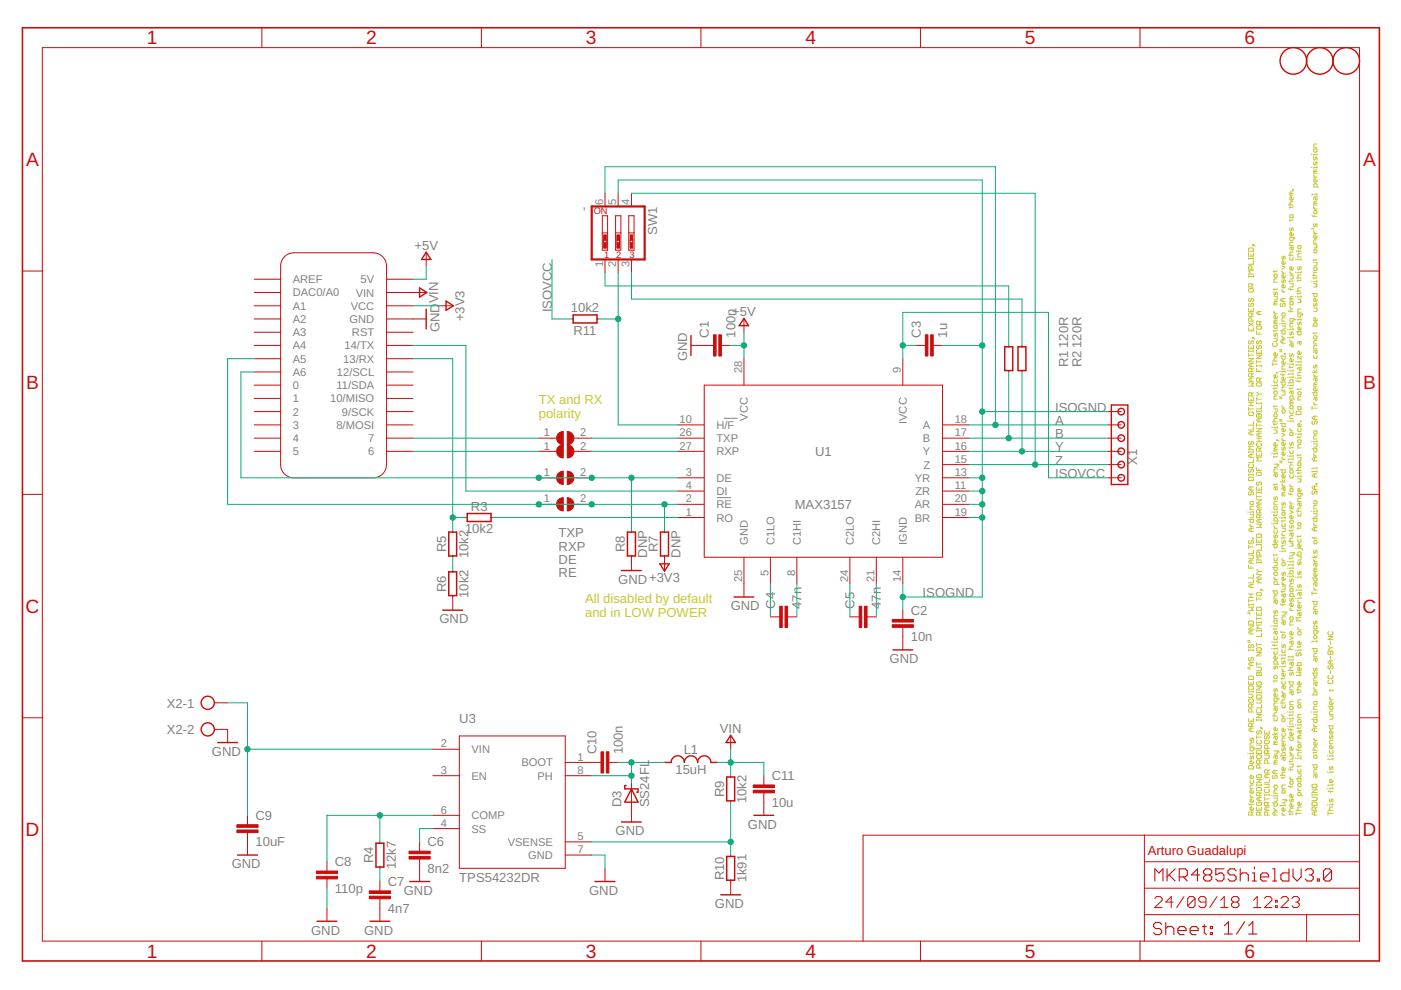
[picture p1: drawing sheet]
<svg xmlns="http://www.w3.org/2000/svg" width="297mm" height="210mm" viewBox="0 0 297 210" stroke-linecap="round" stroke-linejoin="round" font-family="sans-serif">
<defs><g id="words">
<g font-size="4.1" fill="#c90d0c">
<text x="31.1" y="9.4">1</text>
<text x="77.7" y="9.4">2</text>
<text x="124.2" y="9.4">3</text>
<text x="170.8" y="9.4">4</text>
<text x="217.3" y="9.4">5</text>
<text x="263.9" y="9.4">6</text>
<text x="5.5" y="35.2">A</text>
<text x="289" y="35.2">A</text>
<text x="5.5" y="82.6">B</text>
<text x="289" y="82.6">B</text>
<text x="5.4" y="129.9">C</text>
<text x="288.9" y="129.9">C</text>
<text x="5.4" y="177.3">D</text>
<text x="288.9" y="177.3">D</text>
<text x="31.1" y="203.1">1</text>
<text x="77.7" y="203.1">2</text>
<text x="124.2" y="203.1">3</text>
<text x="170.8" y="203.1">4</text>
<text x="217.3" y="203.1">5</text>
<text x="263.9" y="203.1">6</text>
</g>
<g font-size="2.8" fill="#808080">
<text x="124.6" y="44.7" transform="rotate(-90 124.6 44.7)">-</text>
<text x="87.9" y="53">+5V</text>
<text x="139.4" y="49.8" transform="rotate(-90 139.4 49.8)">SW1</text>
<text x="92.9" y="64.3" transform="rotate(-90 92.9 64.3)">VIN</text>
<text x="93.2" y="70.4" transform="rotate(-90 93.2 70.4)">GND</text>
<text x="98.5" y="68.1" transform="rotate(-90 98.5 68.1)">+3V3</text>
<text x="117" y="66.2" transform="rotate(-90 117 66.2)">ISOVCC</text>
<text x="121" y="66.2">10k2</text>
<text x="121.6" y="71">R11</text>
<text x="150.3" y="71.6" transform="rotate(-90 150.3 71.6)">C1</text>
<text x="155.2" y="67.1">+5V</text>
<text x="155.9" y="71.6" transform="rotate(-90 155.9 71.6)">100n</text>
<text x="195.2" y="71.6" transform="rotate(-90 195.2 71.6)">C3</text>
<text x="200.8" y="71.6" transform="rotate(-90 200.8 71.6)">1u</text>
<text x="145.7" y="76.6" transform="rotate(-90 145.7 76.6)">GND</text>
<text x="226.5" y="77.8" transform="rotate(-90 226.5 77.8)">R1</text>
<text x="226.5" y="73.8" transform="rotate(-90 226.5 73.8)">120R</text>
<text x="229.3" y="77.8" transform="rotate(-90 229.3 77.8)">R2</text>
<text x="229.3" y="73.8" transform="rotate(-90 229.3 73.8)">120R</text>
<text x="223.7" y="87.3">ISOGND</text>
<text x="223.7" y="90.1">A</text>
<text x="223.7" y="92.9">B</text>
<text x="223.7" y="95.7">Y</text>
<text x="172.8" y="96.7">U1</text>
<text x="223.7" y="101.3">ISOVCC</text>
<text x="223.7" y="98.5">Z</text>
<text x="241.1" y="98.5" transform="rotate(-90 241.1 98.5)">X1</text>
<text x="168.5" y="107.9">MAX3157</text>
<text x="98.6" y="113.1">10k2</text>
<text x="99.8" y="108.3">R3</text>
<text x="118.4" y="113.9">TXP</text>
<text x="94.6" y="117.1" transform="rotate(-90 94.6 117.1)">R5</text>
<text x="99.4" y="118.3" transform="rotate(-90 99.4 118.3)">10k2</text>
<text x="118.4" y="119.6">DE</text>
<text x="118.4" y="116.7">RXP</text>
<text x="132.5" y="117.1" transform="rotate(-90 132.5 117.1)">R8</text>
<text x="137.2" y="118.3" transform="rotate(-90 137.2 118.3)">DNP</text>
<text x="139.5" y="117.1" transform="rotate(-90 139.5 117.1)">R7</text>
<text x="144.3" y="118.3" transform="rotate(-90 144.3 118.3)">DNP</text>
<text x="94.6" y="125.5" transform="rotate(-90 94.6 125.5)">R6</text>
<text x="118.4" y="122.4">RE</text>
<text x="131.1" y="123.8">GND+3V3</text>
<text x="99.4" y="126.8" transform="rotate(-90 99.4 126.8)">10k2</text>
<text x="154.9" y="129.4">GND</text>
<text x="164.3" y="129.1" transform="rotate(-90 164.3 129.1)">C4</text>
<text x="169.9" y="129.1" transform="rotate(-90 169.9 129.1)">47n</text>
<text x="181.2" y="129.1" transform="rotate(-90 181.2 129.1)">C5</text>
<text x="186.8" y="129.1" transform="rotate(-90 186.8 129.1)">47n</text>
<text x="193.1" y="130.4">C2</text>
<text x="195.6" y="126.6">ISOGND</text>
<text x="93.2" y="132.2">GND</text>
<text x="193.1" y="136">10n</text>
<text x="188.6" y="140.6">GND</text>
<text x="35.4" y="150">X2-1</text>
<text x="35.4" y="155.6">X2-2</text>
<text x="97.4" y="153.2">U3</text>
<text x="152.6" y="155.5">VIN</text>
<text x="44.9" y="160.2">GND</text>
<text x="126.4" y="160" transform="rotate(-90 126.4 160)">C10</text>
<text x="132" y="160" transform="rotate(-90 132 160)">100n</text>
<text x="145" y="159.8">L1</text>
<text x="143.2" y="164">15uH</text>
<text x="163.6" y="165.4">C11</text>
<text x="54.2" y="173.9">C9</text>
<text x="131.8" y="171.2" transform="rotate(-90 131.8 171.2)">D3</text>
<text x="137.7" y="171.2" transform="rotate(-90 137.7 171.2)">SS24FL</text>
<text x="153.5" y="169" transform="rotate(-90 153.5 169)">R9</text>
<text x="158.3" y="170.3" transform="rotate(-90 158.3 170.3)">10k2</text>
<text x="163.6" y="171.1">10u</text>
<text x="54.2" y="179.5">10uF</text>
<text x="90.6" y="179.5">C6</text>
<text x="130.5" y="177.1">GND</text>
<text x="158.6" y="175.7">GND</text>
<text x="49.1" y="184.1">GND</text>
<text x="71" y="183.7">C8</text>
<text x="79.1" y="183.1" transform="rotate(-90 79.1 183.1)">R4</text>
<text x="83.9" y="184.3" transform="rotate(-90 83.9 184.3)">12k7</text>
<text x="90.6" y="185.1">8n2</text>
<text x="71" y="189.3">110p</text>
<text x="82.2" y="187.9">C7</text>
<text x="85.6" y="189.7">GND</text>
<text x="97.4" y="186.9">TPS54232DR</text>
<text x="124.9" y="189.7">GND</text>
<text x="153.5" y="186.6" transform="rotate(-90 153.5 186.6)">R10</text>
<text x="158.3" y="187.1" transform="rotate(-90 158.3 187.1)">1k91</text>
<text x="82.2" y="193.5">4n7</text>
<text x="151.6" y="192.5">GND</text>
<text x="66" y="198.1">GND</text>
<text x="77.2" y="198.1">GND</text>
</g>
<g font-size="2.8" fill="#c8c832">
<text x="114.2" y="85.7">TX and RX</text>
<text x="114.2" y="88.7">polarity</text>
<text x="124.1" y="127.8">All disabled by default</text>
<text x="124.1" y="130.8">and in LOW POWER</text>
</g>
<text font-size="2.8" fill="#c90d0c" x="243.3" y="181.3">Arturo Guadalupi</text>
<g font-size="2.4" fill="#808080">
<text x="127.9" y="43.4" transform="rotate(-90 127.9 43.4)">6</text>
<text x="130.7" y="43.4" transform="rotate(-90 130.7 43.4)">5</text>
<text x="133.5" y="43.4" transform="rotate(-90 133.5 43.4)">4</text>
<text x="127.9" y="56.7" transform="rotate(-90 127.9 56.7)">1</text>
<text x="130.7" y="56.7" transform="rotate(-90 130.7 56.7)">2</text>
<text x="133.5" y="56.7" transform="rotate(-90 133.5 56.7)">3</text>
<text x="62.1" y="65.7">A1</text>
<text x="62.1" y="62.9">DAC0/A0</text>
<text x="62.1" y="60.1">AREF</text>
<text x="74.4" y="65.7">VCC</text>
<text x="75.4" y="62.9">VIN</text>
<text x="76.5" y="60.1">5V</text>
<text x="62.1" y="71.3">A3</text>
<text x="62.1" y="68.5">A2</text>
<text x="74.1" y="68.5">GND</text>
<text x="74.6" y="71.3">RST</text>
<text x="62.1" y="76.9">A5</text>
<text x="62.1" y="74.1">A4</text>
<text x="72.8" y="76.9">13/RX</text>
<text x="73" y="74.1">14/TX</text>
<text x="62.1" y="79.7">A6</text>
<text x="62.1" y="82.5">0</text>
<text x="71.4" y="82.5">11/SDA</text>
<text x="71.4" y="79.7">12/SCL</text>
<text x="157.3" y="79.1" transform="rotate(-90 157.3 79.1)">28</text>
<text x="191" y="79.1" transform="rotate(-90 191 79.1)">9</text>
<text x="62.1" y="85.3">1</text>
<text x="62.1" y="88.1">2</text>
<text x="70" y="85.3">10/MISO</text>
<text x="72.5" y="88.1">9/SCK</text>
<text x="144.1" y="89.7">10</text>
<text x="158.6" y="89.2" transform="rotate(-90 158.6 89.2)">VCC</text>
<text x="192.3" y="89.9" transform="rotate(-90 192.3 89.9)">IVCC</text>
<text x="202.4" y="89.7">18</text>
<text x="62.1" y="90.9">3</text>
<text x="62.1" y="93.7">4</text>
<text x="71.3" y="90.9">8/MOSI</text>
<text x="78.1" y="93.7">7</text>
<text x="115.3" y="92.5">1</text>
<text x="115.3" y="95.3">1</text>
<text x="123" y="92.5">2</text>
<text x="123" y="95.3">2</text>
<text x="144.1" y="92.5">26</text>
<text x="144.1" y="95.3">27</text>
<text x="151.9" y="90.9">H/F</text>
<text x="151.9" y="93.7">TXP</text>
<text x="195.7" y="90.9">A</text>
<text x="195.7" y="93.7">B</text>
<text x="202.4" y="92.5">17</text>
<text x="202.4" y="95.3">16</text>
<text x="62.1" y="96.5">5</text>
<text x="78.1" y="96.5">6</text>
<text x="115.3" y="100.9">1</text>
<text x="123" y="100.9">2</text>
<text x="145.4" y="100.9">3</text>
<text x="151.9" y="96.5">RXP</text>
<text x="195.7" y="96.5">Y</text>
<text x="195.8" y="99.4">Z</text>
<text x="202.4" y="98.1">15</text>
<text x="202.4" y="100.9">13</text>
<text x="115.3" y="106.5">1</text>
<text x="123" y="106.5">2</text>
<text x="145.4" y="103.7">4</text>
<text x="145.4" y="106.5">2</text>
<text x="151.9" y="102.2">DE</text>
<text x="151.9" y="105">DI</text>
<text x="151.9" y="107.8">RE</text>
<text x="193.9" y="102.2">YR</text>
<text x="193.9" y="107.8">AR</text>
<text x="194.1" y="105">ZR</text>
<text x="202.4" y="103.7">11</text>
<text x="202.4" y="106.5">20</text>
<text x="145.4" y="109.3">1</text>
<text x="151.9" y="110.6">RO</text>
<text x="193.9" y="110.6">BR</text>
<text x="202.4" y="109.3">19</text>
<text x="158.6" y="115.6" transform="rotate(-90 158.6 115.6)">GND</text>
<text x="164.2" y="115.6" transform="rotate(-90 164.2 115.6)">C1LO</text>
<text x="169.8" y="115.6" transform="rotate(-90 169.8 115.6)">C1HI</text>
<text x="181" y="115.6" transform="rotate(-90 181 115.6)">C2LO</text>
<text x="186.6" y="115.6" transform="rotate(-90 186.6 115.6)">C2HI</text>
<text x="192.3" y="115.6" transform="rotate(-90 192.3 115.6)">IGND</text>
<text x="157.3" y="123.4" transform="rotate(-90 157.3 123.4)">25</text>
<text x="163" y="122" transform="rotate(-90 163 122)">5</text>
<text x="168.6" y="122" transform="rotate(-90 168.6 122)">8</text>
<text x="179.8" y="123.4" transform="rotate(-90 179.8 123.4)">24</text>
<text x="185.4" y="123.4" transform="rotate(-90 185.4 123.4)">21</text>
<text x="191" y="123.4" transform="rotate(-90 191 123.4)">14</text>
<text x="93.5" y="158.5">2</text>
<text x="100" y="159.7">VIN</text>
<text x="122.4" y="161.3">1</text>
<text x="93.5" y="164.1">3</text>
<text x="100" y="165.3">EN</text>
<text x="110.5" y="162.5">BOOT</text>
<text x="114" y="165.3">PH</text>
<text x="122.4" y="164.1">8</text>
<text x="93.5" y="172.5">6</text>
<text x="100" y="173.7">COMP</text>
<text x="93.5" y="175.3">4</text>
<text x="100" y="176.5">SS</text>
<text x="107.6" y="179.3">VSENSE</text>
<text x="122.4" y="178.1">5</text>
<text x="112" y="182.1">GND</text>
<text x="122.4" y="180.9">7</text>
</g>
<g font-size="2" fill="#c90d0c">
<text x="125.9" y="45.5">ON</text>
<text x="128.1" y="54.7">1</text>
<text x="130.6" y="54.7">2</text>
<text x="133.5" y="54.7">3</text>
</g>
</g></defs>
<g fill="none" stroke="#c8c832" stroke-width=".21">
<path d="M278 35.5h.2M278 32.8h.2M278.5 33.3v.5l.2 .2 .2-.2 .1-.5 .2 .2v.5M278.5 34.3v.5l.2 .2 .2-.2v-.3l.1-.2 .2 .2v.5M278.5 31.7l.2-.1h.3l.2 .1v.4l-.5 .2-.2-.2zM278.5 37.1l.4 .5M278.5 37.6h.7M278.7 36.4l-.2 .3h.7M278.7 36.4h.5M279.2 38.1v.4l-.2 .1h-.3l-.2-.1v-.4l.4-.2v.7M279.2 32.6v.3M279.2 35.3v.4"/>
<path d="M279.2 39.7v-.6l-.2-.1h-.3l-.2 .1v.6h1.1M279.2 30.5h-.5l-.2 .2v.5h.7M279.2 32.8h-.7v.1M279.2 35.5h-.7v.2M279.2 36h-.5l-.2 .2 .2 .2M264.7 53.6v.7h1v-.7M264.7 54.7v.3M264.7 58.4v.4M264.7 58.6h1M264.7 54.8h1M264.9 52.6h.7l.1 .1v.6h-1v-.6zM265.2 54v.3"/>
<path d="M265.4 57.1v-.6l-.2-.1h-.3l-.2 .1v.6h1M265.6 51.9h.1v.2h-.1zM265.7 54.7v.3M265.7 55.3v.7h-1M265.7 58.4v.4M265.7 57.4h-1l.3 .3-.3 .4h1M265.7 51.9l.4 .3M270.1 57.4v.3M270.3 58.1h.3l.2 .2v.3l-.2 .2h-.3l-.2-.2v-.3zM270.8 59.1h-.5l-.2 .2v.5h.7M270.8 57.4l-.2 .2h-.7M271.8 54.3v.5l.2 .2 .1-.2 .2-.5 .2 .2v.5"/>
<path d="M271.8 57.4l.3 .5M271.8 59.3v.5l.2 .2 .1-.2 .2-.5 .2 .2v.5M271.8 57.9h.7M271.8 56.4l.7 .3-.7 .4M272.5 55.5v.4l-.2 .1h-.3l-.2-.1v-.4l.3-.2v.7M272.5 58.4v.4l-.2 .1h-.3l-.2-.1v-.4l.3-.1v.6M273.1 54.1h1.1M273.1 43.5h1.1M273.5 54.5v.5l.1 .2h.4l.2-.2v-.5M273.5 58.1h.7M273.5 43.8v.3M273.5 46.5v.4"/>
<path d="M273.5 48.3v.5l.1 .2 .4-.7 .2 .2v.5M273.5 57.6l.3 .5M273.5 59.5v.3M273.5 58.4h.7v.5l-.2 .2h-.5M273.6 41l-.1 .4h.7M273.6 45.5h.4l.2 .2v.3l-.2 .2h-.4l-.1-.2zM273.6 41h.6M273.8 52.4v.5l.2 .2 .2-.2v-.5h-.6l-.1 .2v.3M274 40.2h.2v.1h-.2zM274.2 56.7v.4l-.2 .1h-.4l-.1-.1v-.4l.3-.2v.7M274.2 50.3v.6l-.2 .1h-.4l-.1-.1v-.6h.8l.2 .4M274.2 51.4h-.6l-.1 .1v.6h.7"/>
<path d="M274.2 41.9v.3l-.2 .2h-.4l-.1-.2v-.3l.3-.2v.7M274.2 42.8h-.6l-.1 .1v.4l.1 .2M274.2 49.5v.3l-.2 .2h-.4l-.1-.2v-.3l.3-.2v.7M274.2 53.4h-.6l-.1 .2v.4l.1 .1M274.2 59.5l-.2 .1h-.7M274.2 46.5l-.2 .2h-.7M274.2 43.8l-.2 .2h-.7M274.2 40.7h-.6l-.1 .2 .1 .1M274.6 57.7h.2M274.6 55h.2M274.8 53.1l.2 .2h.8M274.8 58.9h1"/>
<path d="M275.2 52.2l.1-.1h.4l.1 .1v.4l-.1 .1h-.4l-.1-.1zM275.2 56.5v.6l.1 .1 .2-.1v-.4l.2-.2 .1 .2v.5M275.2 59.3v.3M275.3 53.1v.3M275.8 58.3h-.5l-.1 .1v.4l.1 .1M275.8 53.8h-.5l-.1 .2v.5h.6M275.8 55h-.6v.2M275.8 57.7h-.6v.2M275.8 54.8v.4M275.8 57.6v.3M275.8 59.3l-.1 .2h-.7M278 59.6h.2"/>
<path d="M278 48.5h.4l.1 .1M278.2 58.4h1M278.2 45.7l.2 .2h.8M278.5 51.9h.5l.2 .2-.2 .1 .2 .2-.2 .2h-.5M278.5 55.7h.7v.5l-.2 .2h-.5M278.5 47.4v.5l.2 .2 .2-.5 .1-.2 .2 .2v.5M278.5 44.8l.2-.1h.3l.2 .1v.4l-.5 .1-.2-.1zM278.5 43.8l.4 .5M278.5 49l.4 .5M278.5 55v.3M278.5 58.8v.3M278.5 49.5h.7"/>
<path d="M278.5 44.3h.7M278.7 56.7h.3l.2 .2v.3l-.2 .2h-.3l-.2-.2zM278.7 43.1l-.2 .4h.7M278.7 45.7v.3M278.7 52.9h.3l.2 .2v.3l-.2 .2h-.3l-.2-.2zM278.7 43.1h.5M278.9 41.7v.5l.1 .2 .2-.2v-.5h-.5l-.2 .2v.3M279.2 57.7h-.5l-.2 .2v.4l.2 .1M279.2 58.8l-.2 .1h-.6M279.2 59.6h-.7v.2M279.2 55l-.2 .2h-.6M279.2 42.8h-.5l-.2 .1 .2 .2"/>
<path d="M279.2 41.2h-1v.2M279.2 50v.3l-.2 .2h-.3l-.2-.5 .4-.2v.7M279.2 41v.4M279.2 59.5v.3M279.2 50.9h-.5l-.2 .1v.5h.7M264.7 65.3v.7h1v-.7M264.7 69.5v.6h1v-.6M264.7 73.3v.7h1v-.7M264.7 74.3v.3M264.7 75v.7M264.7 76h1l-1 .7h1M264.7 75.3h1"/>
<path d="M264.7 74.5h1M264.7 68.4l1 .7M264.9 61.2h.7l.1 .2v.3l-.1 .2h-.7l-.2-.2v-.3zM264.9 63.3l-.2 .1v.4l.2 .1 .3-.1v-.4l.2-.1 .3 .1v.4l-.1 .1M264.9 64.3l-.2 .2v.3l.2 .2 .3-.2v-.3l.2-.2 .3 .2v.3l-.1 .2M264.9 72.2l-.2 .2 .2 .5 .3-.2v-.3l.2-.2 .3 .2-.1 .5M265.2 65.7v.3M265.2 69.8v.3M265.2 73.6v.4M265.2 77v.7M265.4 60.9v-.6l-.2-.1h-.3l-.2 .1v.6h1M265.4 67.1v-.6l-.2-.1h-.3l-.2 .1v.6h1"/>
<path d="M265.4 68.1v-.5l-.2-.2h-.3l-.2 .2v.5h1M265.4 78.8v-.5l-.2-.2h-.3l-.2 .2v.5h1M265.4 79.8v-.5l-.2-.2h-.3l-.2 .2v.5h1M265.6 71.5h.1v.2h-.1zM265.7 74.3v.3M265.7 79.1l-.3 .4M265.7 78.1l-.3 .3M265.7 77h-.7l-.3 .4 .3 .3h.7M265.7 71.5l.4 .4M265.7 68.4l-1 .7M265.7 66.4l-.3 .3M265.7 60.2l-.3 .3"/>
<path d="M266.4 78.1v.7h1M266.4 76.7h1M266.4 75.3h1l-1 .7h1M266.4 70.1v.7h1M266.4 74.3v.7h1v-.7M266.4 76.3v.7M266.4 77.4v.3M266.4 77.6h1M266.6 73.3l-.2 .1 .2 .6 .3-.2v-.4l.2-.1 .3 .1v.4l-.1 .2M266.6 72.2l-.2 .2 .2 .5 .3-.2v-.3l.2-.2 .3 .2v.3l-.1 .2M266.6 69.1h.7l.1 .2v.3l-.1 .2h-.7l-.2-.2zM266.9 66v.7"/>
<path d="M266.9 70.5v.3M266.9 74.6v.4M266.9 78.4v.4M267.1 68.8v-.5l-.2-.2h-.3l-.2 .2v.5h1M267.4 66h-.7l-.3 .4 .3 .3h.7M267.4 77.4v.3M267.4 68.1l-.3 .3M269.8 76.9v.7M269.8 77.2h1M269.8 76.5h1M269.9 72.7l-.1 .2v.4l.1 .1h.7l.2-.1-.2-.6M270.1 71.7h.7v.5l-.2 .2h-.5"/>
<path d="M270.1 70.7v.5l.2 .2 .3-.7 .2 .1v.6M270.1 61.2v.3M270.1 61.9v.5l.2 .2 .3-.7 .2 .2v.5M270.1 66l.3 .5M270.1 70v.3M270.1 62.9h.7v.5l-.2 .2h-.5M270.1 66.5h.7M270.3 64.3h.5M270.3 64.3l-.2 .3h.7M270.3 68.3l-.2 .3h.7M270.3 68.9h.3l.2 .2v.4l-.2 .1h-.3l-.2-.1v-.4zM270.3 68.3h.5"/>
<path d="M270.6 79h.2v.1h-.2zM270.8 79.6l-.2 .6h-.3l-.2-.6 .3-.1v.7M270.8 67.1v.3l-.2 .2h-.3l-.2-.2v-.3l.3-.2v.7M270.8 70l-.2 .1h-.7M270.8 63.9h-.5l-.2 .2 .2 .2M270.8 75v.3l-.2 .2h-.3l-.2-.2v-.3l.3-.2v.7M270.8 75.8h-.5l-.2 .2 .2 .5M270.8 67.9h-.5l-.2 .2 .2 .2M270.8 61.2l-.2 .2h-.7M271.3 78.8h.1M271.3 74.5l.5 .1M271.3 68.6h.1"/>
<path d="M271.3 74.1l.5 .2M271.4 70.1h1.1v.6l-.2 .1h-.3l-.2-.1v-.6M271.4 79.3l.2 .2h.9M271.4 75.5h1.1v.5l-.2 .2h-.3l-.2-.2v-.5M271.6 64.3l-.2 .2v.3l.2 .2 .4-.2v-.3l.1-.2 .4 .2v.3l-.2 .2M271.8 71.7h.7M271.8 61.9h.7M271.8 69.1h.7v.5l-.2 .2h-.5M271.8 61.4l.3 .5M271.8 71.2l.3 .5M272 66.4h.3l.2 .1v.4l-.2 .2h-.3l-.2-.2v-.4zM272 63.3v.6"/>
<path d="M272 72.1v.6M272 79.3v.3M272.3 75h.2v.1h-.2zM272.5 78.8h-.7v.2M272.5 67.4h-.5l-.2 .2v.5h.7M272.5 63.3h-.7l-.4 .3 .4 .3h.7M272.5 77.6h-.5l-.2 .1v.6h.7M272.5 76.7v.3l-.2 .2h-.3l-.2-.2v-.3l.3-.2v.7M272.5 68.6h-.7v.2M272.5 60.5v.4l-.2 .1h-.3l-.2-.1v-.4l.3-.2v.7M272.5 68.4v.4M272.5 78.6v.4"/>
<path d="M272.5 72.1h-.7l-.4 .3 .4 .3h.7M273 69.8h.1M273 77.2h.1M273 80h.1M273 78.6h.1M273 71.5h.1M273.1 65.8l.2 .2h.9M273.1 61.2l.2 .2h.9M273.5 75v.5l.1 .2 .4-.7 .2 .1v.6M273.5 60.2h.7v.5l-.2 .2h-.5M273.5 65l.3 .5M273.5 70.3v.5l.1 .2 .4-.7 .2 .2v.5"/>
<path d="M273.5 72.1l.3 .5M273.5 77.7v.4M273.5 72.6h.7M273.5 65.5h.7M273.6 63.9h.4l.2 .2v.4l-.2 .1h-.4l-.1-.1v-.4zM273.6 63.3h.6M273.6 63.3l-.1 .3h.7M273.6 61.2v.3M273.6 65.8v.4M273.8 72.9v.5l.2 .2 .2-.2v-.5h-.6l-.1 .5M274.2 76.2v.3l-.2 .2h-.4l-.1-.2v-.3l.3-.2v.7M274.2 69.8h-.7v.2"/>
<path d="M274.2 77.2h-.7v.2M274.2 68.6h-.6l-.1 .2v.5h.7M274.2 67.6v.5l-.2 .2h-.4l-.1-.2v-.5h.8l.2 .3M274.2 62.9h-.6l-.1 .2 .1 .2M274.2 80h-.7v.2M274.2 71.5h-.7v.2M274.2 78.6h-.7v.2M274.2 69.6v.4M274.2 71.4v.3M274.2 77v.4M274.2 78.4v.4M274.2 79.1v.4"/>
<path d="M274.2 79.8v.4M274.2 79.3h-1.1v.2M274.2 77.7l-.2 .2h-.7M274.6 76.7h.2M274.6 62.9h.2M274.6 67.7h.2M274.8 70.3h1v.5l-.1 .2h-.4l-.1-.2v-.5M274.8 61.7h1M275.2 62.1v.3M275.2 68.3v.5l.1 .1 .4-.6 .1 .1v.5M275.2 63.4h.5l.1 .2-.1 .2 .1 .1-.1 .2h-.5M275.5 72.4v.5l.2 .2 .1-.2v-.5h-.5l-.1 .2v.3"/>
<path d="M275.5 77.9v.5l.2 .2 .1-.2v-.5h-.5l-.1 .2v.3M275.8 76.7h-.6v.2M275.8 74.6v.4l-.1 .1h-.4l-.1-.1v-.4l.3-.1v.6M275.8 62.9h-.6v.2M275.8 61h-.5l-.1 .2 .1 .5M275.8 69.5v.3l-.1 .2h-.4l-.1-.2v-.3l.3-.2v.7M275.8 65.5h-.5l-.1 .2v.5h.6M275.8 77.4h-1v.2M275.8 66.5v.6l-.1 .1h-.4l-.1-.1v-.6h.8l.2 .4M275.8 67.7h-.6v.2M275.8 75.5v.7l-.6-.7v.7M275.8 78.9h-.5l-.1 .2v.5h.6"/>
<path d="M275.8 62.7v.4M275.8 67.6v.3M275.8 76.5v.4M275.8 77.2v.4M275.8 80v.3M275.8 62.1l-.1 .1h-.7M278.2 69.1h1v-.5l-.5-.2-.2 .2v.5M278.2 79h1M278.2 62.2h1v.5l-.2 .2h-.3l-.2-.2v-.5M278.5 79.8h.7M278.5 75.3v.5l.2 .2 .5-.2v-.5M278.5 65.3h.7v.5l-.2 .2h-.5"/>
<path d="M278.5 60.2h.5l.2 .1-.2 .2 .2 .2-.2 .2h-.5M278.5 77.4v.5l.2 .2 .2-.2v-.3l.1-.2 .2 .2v.5M278.5 79.3l.4 .5M278.5 64.3v.5l.2 .2 .3-.7 .2 .2v.5M278.5 71.4l.2-.2h.3l.2 .2v.3l-.5 .2-.2-.2zM278.5 70.5v.3M278.5 78.4l.4 .6 .3-.6M278.9 74.3v.5l.1 .2 .2-.2v-.5h-.5l-.2 .2v.3M279.2 73.3h-.5l-.2 .1v.6h.7M279.2 72.2h-.5l-.2 .2v.5h.7M279.2 67.6v.3l-.2 .2h-.3l-.2-.2v-.3l.4-.2v.7M279.2 63.4v.4l-.2 .1h-.3l-.2-.1v-.4l.4-.1v.6"/>
<path d="M279.2 70.5l-.2 .2h-.6M264.7 84.3v.7h1v-.7M264.7 86.3v.7M264.7 95.7v.3M264.7 95.8h1M264.7 86.7h1M264.7 86h1M264.7 85.3h1M264.7 81.2h1l-.3 .3 .3 .4h-1M264.9 87.4h.7l.1 .1v.4l-.1 .2h-.7l-.2-.2v-.4zM264.9 93.6l-.2 .1v.4l.2 .2 .3-.2v-.4l.2-.1 .3 .1v.4l-.1 .2M264.9 98.4l-.2 .2v.3l.2 .2h.7l.1-.2v-.3l-.1-.2"/>
<path d="M264.9 99.4l-.2 .2v.4l.2 .1 .3-.1v-.4l.2-.2 .3 .2v.4l-.1 .1M265.2 80.1v.7M265.2 84.6v.4M265.2 85.3v.7M265.2 91.5v.7M265.2 96.3v.7M265.4 83.9v-.5l-.2-.2h-.3l-.2 .2v.5h1M265.7 89.5v.6h-1M265.7 90.5v.7h-1M265.7 95.7v.3M265.7 97.4v.7h-1M265.7 96.3h-.7l-.3 .4 .3 .3h.7"/>
<path d="M265.7 94.6h-1l.3 .4-.3 .3h1M265.7 91.5h-.7l-.3 .4 .3 .3h.7M265.7 83.2l-.3 .4M265.7 80.1h-.7l-.3 .4 .3 .3h.7M266.4 93.6h1M266.4 90.8h1l-1 .7h1M266.4 90.1h1M266.4 83.2l.5 .4M266.4 81.3l.2-.1h.7l.1 .1v.4l-.1 .2h-.7l-.2-.2zM266.4 84.3v.7M266.4 85.3v.4M266.4 87v.4"/>
<path d="M266.4 89.8v.7M266.4 96v.7h1v-.7M266.4 99.1v.7h1M266.4 92.9h1M266.4 87.2h1M266.4 85.5h1M266.4 84.6h1M266.6 93.9l-.2 .2v.3l.2 .2h.7l.1-.2v-.3l-.1-.2M266.6 87.7l.3 .2 .4-.2 .1 .2v.5h-1v-.5zM266.9 83.6l-.5 .3M266.9 87.9v.5M266.9 88.8v.7"/>
<path d="M266.9 91.9v.7M266.9 92.9v.7M266.9 96.4v.3M266.9 99.4v.4M266.9 83.6h.5M267.1 80.8v-.5l-.2-.2h-.3l-.2 .2v.5h1M267.1 95.7v-.6l-.2-.1h-.3l-.2 .1v.6h1M267.4 97h-1l.3 .4-.3 .3h1M267.4 86v.7h-1M267.4 85.3v.4M267.4 87v.4M267.4 95l-.3 .3"/>
<path d="M267.4 91.9h-.7l-.3 .3 .3 .4h.7M267.4 88.8h-.7l-.3 .3 .3 .4h.7M267.4 80.1l-.3 .4M269.6 96.2h.2M269.6 90.7h.2M269.6 81.7h.2M269.8 89.5h1M270.1 91.2h.5l.2 .1-.2 .2 .2 .2-.2 .2h-.5M270.1 86.7h.7v.5l-.2 .2h-.5M270.1 80.5v.5l.2 .2h.3l.2-.2v-.5M270.1 83.1l.2-.2h.3l.2 .2v.3l-.2 .2h-.3l-.2-.2zM270.1 82.2v.3"/>
<path d="M270.1 86v.4M270.1 89.8v.3M270.1 96.7v.3M270.1 98.4h.9l.1 .3M270.3 95.3h.5M270.3 95.3l-.2 .4h.7M270.3 87.7h.3l.2 .2v.3l-.2 .2h-.3l-.2-.2zM270.6 93.2h.2v.2h-.2zM270.8 99.4h-.5l-.2 .2v.5h.7M270.8 98.4v.5l-.2 .2h-.5M270.8 94.1v.3l-.2 .2h-.3l-.2-.2v-.3l.3-.2v.7M270.8 95h-.5l-.2 .1 .2 .2"/>
<path d="M270.8 88.8h-.5l-.2 .1v.4l.2 .2M270.8 83.9h-.5l-.2 .2v.5h.7M270.8 81.7h-.7v.2M270.8 90.7h-.7v.1M270.8 96.2h-.7v.2M270.8 81.5v.4M270.8 90.5v.3M270.8 96v.4M270.8 96.7l-.2 .2h-.7M270.8 93.2l.3 .4M270.8 89.8l-.2 .2h-.7M270.8 86l-.2 .2h-.7"/>
<path d="M270.8 82.2l-.2 .2h-.7M271.3 98.1l.5 .1M271.3 97.7l.5 .2M271.3 89.3l.5 .2M271.3 88.9l.5 .2M271.3 84.5l.5 .1M271.3 84.1l.5 .2M271.4 99.6h1.1v.5l-.2 .2h-.3l-.2-.2v-.5M271.4 81h1.1v.5l-.2 .2h-.3l-.2-.2v-.5M271.4 89.8h1.1v.5l-.2 .2h-.3l-.2-.2v-.5M271.8 93.4h.7M271.8 86l.3 .5"/>
<path d="M271.8 92.9l.3 .5M271.8 94.8v.5l.2 .2 .1-.2v-.3l.2-.2 .2 .2v.5M271.8 96.9l.3 .5M271.8 83.1h.7v.5l-.2 .2h-.5M271.8 97.4h.7M271.8 91.9l.7 .3-.7 .4M271.8 86.5h.7M272 86.9h.3l.2 .1-.2 .6h-.3l-.2-.2v-.4zM272.5 96v.4l-.2 .1h-.3l-.2-.1v-.4l.3-.2v.7M272.5 91v.4l-.2 .1h-.3l-.2-.1v-.4l.3-.2v.7M272.5 93.9v.4l-.2 .1h-.3l-.2-.1v-.4l.3-.2v.7M272.5 80.1v.4l-.2 .2h-.3l-.2-.2v-.4l.3-.1v.7"/>
<path d="M272.5 82h-.5l-.2 .2v.5h.7M273 96.7h.1M273 81.7h.1M273 89.3h.1M273.1 97.9l.2 .2h.9M273.1 81.2h1.1v-.5l-.2-.2h-.4l-.1 .2v.5M273.5 86.2l.1-.2h.4l.2 .2v.3l-.2 .2h-.4l-.1-.2zM273.5 87v.5l.1 .2h.4l.2-.2v-.5M273.5 95.5v.5l.1 .2h.4l.2-.2v-.5M273.5 99.8l.1-.2h.4l.2 .2v.3l-.2 .2h-.4l-.1-.2zM273.5 82.2v.3M273.5 90.8l.3 .6"/>
<path d="M273.5 91.9l.1-.2h.4l.2 .2v.3l-.2 .2h-.4l-.1-.2zM273.5 93.7v.6l.1 .1 .4-.7 .2 .2v.5M273.5 94.8v.3M273.5 91.4h.7M273.6 85.3l-.1 .4h.7M273.6 85.3h.6M273.6 97.9v.3M273.8 82.9v.5l.2 .2 .2-.2v-.5h-.6l-.1 .2v.3M274.2 88.1h-.6l-.1 .1v.6h.7M274.2 85h-.6l-.1 .1 .1 .2M274.2 96.7h-.7v.2M274.2 94.8l-.2 .2h-.7"/>
<path d="M274.2 84.6v-.5l-.2-.2h-.4l-.1 .2v.5h1M274.2 82.2l-.2 .2h-.7M274.2 81.7h-.7v.2M274.2 97.4h-1.1v.2M274.2 89.3h-.7v.2M274.2 98.6h-.6l-.1 .1v.6h.7M274.2 81.5v.4M274.2 89.1v.4M274.2 96.5v.4M274.2 97.2v.4M274.6 80.1h.2M274.6 92h.2"/>
<path d="M274.8 80.7l.2 .1h.8M274.8 99.8h1M274.8 87.4l.2-.2h.7l.1 .2v.5h-1zM275.2 98.2l.1-.1h.4l.1 .1v.4l-.1 .2h-.4zM275.2 97h.6v.6l-.1 .1h-.5M275.2 83.2l.1-.1h.4l.1 .1v.4l-.1 .2h-.4l-.1-.2zM275.2 90.8v.6l.1 .1h.4l.1-.1v-.6M275.2 93.4l.1-.2h.4l.1 .2v.3l-.1 .2h-.4zM275.2 82.4v.3M275.2 92.5v.4M275.2 96.4v.3M275.3 86.2h.4l.1 .1v.4l-.1 .2h-.4l-.1-.2v-.4z"/>
<path d="M275.3 80.7v.3M275.7 89.3h.1v.2h-.1zM275.8 99.1h-.5l-.1 .2v.3l.1 .2M275.8 94.3h-.5l-.1 .1v.6h.6M275.8 80.1h-.6v.2M275.8 96.4l-.1 .1h-.7M275.8 90v.3l-.1 .2h-.4l-.1-.2v-.3l.3-.2v.7M275.8 84.1h-.5l-.1 .2v.5h.6M275.8 92h-.6v.2M275.8 91.9v.3M275.8 92.5l-.1 .2h-.7M275.8 82.4l-.1 .1h-.7"/>
<path d="M278 93.6h.2M278.2 95.1h1v.6l-.5 .1-.2-.1v-.6M278.2 83.2h1v.6l-.2 .1h-.3l-.2-.1v-.6M278.2 86.5h1M278.2 86.2v.7M278.4 89.3l-.2 .2v.3l.3 .2 .2-.2v-.3l.3-.2 .2 .2v.3l-.2 .2M278.5 96.7h.7M278.5 94.1h.7v.5l-.2 .2h-.5M278.5 85.3l.4 .5M278.5 96.2l.4 .5M278.5 85.8h.7M278.7 81.5l-.2 .4h.7"/>
<path d="M278.7 91.3h.3l.2 .2v.4l-.2 .1h-.3l-.2-.1zM278.7 88.2v.7M278.7 97v.7M278.7 81.5h.5M278.9 80.1v.6l.1 .1 .2-.1v-.6h-.5l-.2 .6M278.9 84.3v.5l.1 .2 .2-.2v-.5h-.5l-.2 .2v.3M279.2 97h-.7l-.3 .4 .3 .3h.7M279.2 93.6h-.7v.2M279.2 81.2h-.5l-.2 .1 .2 .2M279.2 82.4v.3l-.2 .2h-.3l-.2-.2v-.3l.4-.2v.7M279.2 88.2h-.7l-.3 .4 .3 .3h.7M279.2 99.3h-1v.1"/>
<path d="M279.2 92.4h-.5l-.2 .1v.6h.7M279.2 100h-1v.1M279.2 93.4v.4M279.2 99.1v.3M279.2 99.8v.3M264.5 108.6h.2M264.7 100.5v.3M264.7 115.6v.7M264.7 119.8v.7h1M264.7 110.1h1v.5l-.1 .2h-.4l-.2-.2v-.5M264.7 117.7h.9l.1 .2v.3l-.1 .2h-.9M264.7 116h1"/>
<path d="M264.7 100.6h1M264.9 101.2h.7l.1 .1v.6h-1v-.6zM264.9 104.3l-.2 .1 .2 .6 .3-.2v-.4l.2-.1 .3 .1-.1 .6M264.9 114.6l-.2 .2v.3l.2 .2 .3-.2v-.3l.2-.2 .3 .2v.3l-.1 .2M265 106.5l.6-.2 .1 .2v.3l-.1 .2h-.4l-.2-.2zM265 109.1h.7v.5l-.1 .2h-.6M265 111.1v.2l.4 .4M265 111.7h.7M265.2 103.2v.7M265.2 112v.7M265.2 118.7v.7M265.6 114.1h.1v.2h-.1z"/>
<path d="M265.7 100.5v.3M265.7 108.4v.4M265.7 116.7v.7h-1M265.7 107.4h-.5l-.2 .1v.6h.7M265.7 108.6h-.7v.2M265.7 118.7h-.7l-.3 .4 .3 .3h.7M265.7 112h-.7l-.3 .4 .3 .3h.7M265.7 103.2h-.7l-.3 .4 .3 .3h.7M266.4 103.2v.7h1v-.7M266.4 104.3v.3M266.4 104.9v.7M266.4 114.3v.7h1v-.7"/>
<path d="M266.4 115.3v.3M266.4 119.1v.3M266.4 119.3h1M266.4 115.5h1M266.4 111.1h1l-.3 .4 .3 .3h-1M266.4 106h1l-1 .7h1M266.4 105.3h1M266.4 104.4h1M266.6 100.1h.7l.1 .2v.3l-.1 .2h-.7l-.2-.2v-.3zM266.6 102.2l-.2 .2v.3l.2 .2 .3-.2v-.3l.2-.2 .3 .2v.3l-.1 .2M266.6 113.2h.7l.1 .2v.5h-1v-.5zM266.9 103.6v.3"/>
<path d="M266.9 107v.7M266.9 110.1v.7M266.9 114.6v.4M267.1 117.7v-.5l-.2-.2h-.3l-.2 .2v.5h1M267.1 109.8v-.5l-.2-.2h-.3l-.2 .2v.5h1M267.1 108.8v-.6l-.2-.1h-.3l-.2 .1v.6h1M267.4 118h-1l.3 .4-.3 .3h1M267.4 110.1h-.7l-.3 .4 .3 .3h.7M267.4 107h-.7l-.3 .4 .3 .3h.7M267.4 104.3v.3M267.4 115.3v.3M267.4 116v.7h-1"/>
<path d="M267.4 119.1v.3M267.4 109.1l-.3 .3M267.4 108.1l-.3 .3M269.6 108.6h.2M269.6 111h.2M269.8 115.5h1v.5l-.2 .2h-.3l-.2-.2v-.5M270.1 112h.7M270.1 119.3h.7v.5l-.2 .2h-.5M270.1 102.6v.3M270.1 105.3v.5l.2 .2 .3-.7 .2 .2v.5M270.1 109.1v.3M270.1 111.5l.3 .5"/>
<path d="M270.1 112.4v.5l.2 .2h.3l.2-.2v-.5M270.1 113.4v.5l.2 .2 .3-.7 .2 .2v.5M270.1 117.5v.4M270.1 118.2v.5l.2 .2h.3l.2-.2v-.5M270.3 107.4h.3l.2 .1v.4l-.2 .2h-.3l-.2-.2zM270.4 103.2v.6l.2 .1 .2-.1v-.6h-.5l-.2 .2v.4M270.4 100.5v.5l.2 .2 .2-.2v-.5h-.5l-.2 .1v.4M270.8 117.5l-.2 .2h-.7M270.8 110.5v-.6l-.2-.1h-.3l-.2 .1v.6h1M270.8 108.6h-.7v.2M270.8 106.3h-.5l-.2 .2v.5h.7M270.8 111h-.7v.2"/>
<path d="M270.8 114.6v.4l-.2 .1h-.3l-.2-.1v-.4l.3-.2v.7M270.8 108.4v.4M270.8 110.8v.4M270.8 109.1l-.2 .2h-.7M270.8 102.6l-.2 .1h-.7M271.3 109.8h.1M271.3 116.8h.1M271.4 102.2h1.1M271.8 111v.5l.2 .2h.3l.2-.2v-.5M271.8 112h.7v.5l-.2 .2h-.5M271.8 106.5v.5l.2 .2 .3-.7 .2 .2v.5M271.8 118.9h.7"/>
<path d="M271.8 102.6l.3 .5M271.8 110.3v.3M271.8 113.1l.3 .5M271.8 113.9v.4M271.8 114.6v.5l.2 .2 .1-.2v-.3l.2-.2 .2 .2v.5M271.8 118.4l.3 .5M271.8 113.6h.7M271.8 103.1h.7M271.8 101.7l.3 .5 .4-.5M272 108.6h.3l.2 .2v.3l-.2 .2h-.3l-.2-.2zM272 119.3h.3l.2 .1v.4l-.2 .2h-.3l-.2-.2v-.4zM272 104.8l-.2 .3h.7"/>
<path d="M272 104.8h.5M272.1 103.4v.5l.2 .2 .2-.2v-.5h-.5l-.2 .2v.3M272.5 107.5h-.5l-.2 .2v.5h.7M272.5 113.9l-.2 .2h-.7M272.5 104.4h-.5l-.2 .2 .2 .2M272.5 109.8h-.7v.2M272.5 100.8l-.2 .5h-.3l-.2-.5 .3-.2v.7M272.5 110.3l-.2 .2h-.7M272.5 115.6h-.5l-.2 .2v.5h.7M272.5 116.8h-.7v.2M272.5 109.6v.4M272.5 116.7v.3"/>
<path d="M273 119.1h.1M273.1 104.6l.2 .2h.9M273.1 114.8h1.1M273.5 103.7l.1-.1h.4l.2 .1v.4l-.2 .2h-.4l-.1-.2zM273.5 103.2h.7M273.5 115.1h.5l.2 .2-.2 .2 .2 .1-.2 .2h-.5M273.5 110.5l.1-.2h.4l.2 .2v.3l-.2 .2h-.4l-.1-.2zM273.5 111.3v.5l.1 .2 .4-.7 .2 .2v.5M273.5 100.6v.6l.1 .1h.4l.2-.1v-.6M273.5 102.7l.3 .5M273.5 106.3l.3 .5M273.5 112.4v.3"/>
<path d="M273.5 118.2v.4M273.5 117.2h.8l.2 .3M273.5 108.2l.7 .4-.7 .3M273.5 106.8h.7M273.6 104.6v.4M273.8 113.1v.5l.2 .1 .2-.1v-.5h-.6l-.1 .1v.4M274.2 118.2l-.2 .2h-.7M274.2 107.4v.3l-.2 .2h-.4l-.1-.2v-.3l.3-.2v.7M274.2 114.1h-.6l-.1 .2 .1 .5M274.2 109.4l-.2 .6h-.4l-.1-.6 .3-.1v.7M274.2 119.1h-.7v.2M274.2 117.2v.5l-.2 .2h-.5"/>
<path d="M274.2 118.9v.4M274.2 119.6v.4M274.2 119.8h-1.1v.2M274.2 112.4l-.2 .1h-.7M274.6 116.3h.2M274.6 101h.2M274.8 117.7h1v-.5l-.1-.2h-.4l-.1 .2v.5M274.8 108.4h1M275.2 118h.6v.6l-.1 .1h-.5M275.2 111l.1-.2h.4l.1 .2v.3l-.1 .2h-.4l-.1-.2zM275.2 114.3v.5l.1 .2h.4l.1-.2v-.5M275.2 101.5h.5l.1 .2-.1 .2 .1 .1-.1 .2h-.5"/>
<path d="M275.2 116.3h.8l.2 .4M275.2 100.1v.4M275.2 108.7v.6l.1 .1h.4l.1-.1v-.6M275.2 111.8v.4M275.2 113.6v.3M275.2 119.1v.5l.1 .2 .2-.5 .2-.2 .1 .2v.5M275.5 106.7v.5l.2 .2 .1-.2v-.5h-.5l-.1 .1v.4M275.8 115.5l-.1 .5h-.4l-.1-.5 .3-.2v.7M275.8 111.8l-.1 .2h-.7M275.8 105.6h-.5l-.1 .2v.5h.6M275.8 103.7v.4l-.1 .2h-.4l-.1-.2v-.4l.3-.1v.7M275.8 107.7h-.5l-.1 .2v.3l.1 .2"/>
<path d="M275.8 104.6v.5l-.1 .2h-.4l-.1-.2v-.5h.8l.2 .4M275.8 100.1l-.1 .2h-.7M275.8 101h-.6v.2M275.8 100.8v.4M275.8 113.6l-.1 .1h-.7M278 108.4h.2M278.2 113.9l.2 .2h.8M278.2 109.9h1v.6l-.5 .1-.2-.1v-.6M278.2 118.2h1M278.4 104.1l-.2 .2v.3l.3 .2 .2-.2v-.3l.3-.2 .2 .2v.3l-.2 .2M278.5 114.8l.2-.2h.3l.2 .2v.3l-.5 .2-.2-.2zM278.5 119.1h.7"/>
<path d="M278.5 111.5h.7M278.5 116.7v.5l.2 .2 .2-.6 .1-.1 .2 .1v.6M278.5 108.9h.7v.5l-.2 .2h-.5M278.5 111l.4 .5M278.5 118.6l.4 .5M278.5 117.7l.4 .5 .3-.5M278.7 106.2h.3l.2 .1v.4l-.2 .1h-.3l-.2-.1zM278.7 100.5v.7M278.7 103.1v.7M278.7 111.8v.7M278.7 113.9v.4M278.9 119.4v.6l.1 .1 .2-.1v-.6h-.5l-.2 .2v.4"/>
<path d="M279 102.6h.2v.1h-.2zM279.2 111.8h-.7l-.3 .4 .3 .3h.7M279.2 100.5h-.7l-.3 .3 .3 .4h.7M279.2 103.1h-.7l-.3 .3 .3 .4h.7M279.2 107.2h-.5l-.2 .2v.5h.7M279.2 108.4h-.7v.2M279.2 108.2v.4M264.5 136.1h.4l.1 .2M264.5 135.8h.4l.1 .2M264.5 130.1h.4l.1 .2M264.5 129.8h.4l.1 .1M264.7 127v.7"/>
<path d="M264.7 128v.4M264.7 137.7v.3M264.7 137.9h1M264.7 132.7h1l-1 .7h1M264.7 128.7h1l-.3 .4 .3 .3h-1M264.7 128.2h1M264.7 127.4h1M264.7 126.7h1M264.7 126h1M264.9 131.7h.7l.1 .1v.6h-1v-.6zM264.9 136.7l-.2 .1v.4l.2 .2 .3-.2v-.4l.2-.1 .3 .1v.4l-.1 .2M264.9 139.4l-.2 .2v.3l.2 .2 .3-.2v-.3l.2-.2 .3 .2v.3l-.1 .2"/>
<path d="M265.2 120.1v.4M265.2 123.9v.7M265.2 126v.7M265.2 133.7v.7M265.7 121.8v.7h-1M265.7 122.9v.7h-1M265.7 128v.4M265.7 137.7v.3M265.7 133.7h-.7l-.3 .4 .3 .3h.7M265.7 123.9h-.7l-.3 .3 .3 .4h.7M266.4 136.7h1M266.4 133.7h1"/>
<path d="M266.4 121.8h1l-1 .7h1M266.4 126.7v.7M266.4 129.8v.7h1v-.7M266.4 130.8v.7M266.4 131.8v.4M266.4 133.6v.3M266.4 136.3v.7M266.4 138.4h1l-1 .7h1M266.4 132h1M266.4 131.1h1M266.4 127h1M266.4 120.8l.5 .4"/>
<path d="M266.6 137.4h.7l.1 .1v.4l-.1 .1h-.7l-.2-.1v-.4zM266.6 128.7h.7l.1 .2v.5h-1v-.5zM266.6 125.6h.7l.1 .2v.4l-.1 .1h-.7l-.2-.1v-.4zM266.9 122.9v.7M266.9 130.1v.4M266.9 121.2l-.5 .3M266.9 121.2h.5M267.3 124.9h.1v.2h-.1zM267.4 132.5h-1l.3 .4-.3 .3h1M267.4 122.9h-.7l-.3 .3 .3 .4h.7M267.4 131.8v.4M267.4 133.6v.3"/>
<path d="M267.4 134.2v.7h-1M267.4 124.9l.4 .4M269.6 136.1h.2M269.6 132.7h.2M269.6 137.5h.2M269.8 120.3h1v.5l-.2 .2h-.3l-.2-.2v-.5M269.8 125.3h1v.5l-.2 .2h-.3l-.2-.2v-.5M269.8 136.7l.1 .1h.9M270.1 122.9h.7M270.1 122.4l.3 .5M270.1 129.4v.5l.2 .2 .3-.7 .2 .2v.5M270.1 133.2v.4"/>
<path d="M270.1 134.9v.5l.2 .2h.3l.2-.2v-.5M270.1 138v.6l.2 .1h.3l.2-.1v-.6M270.3 136.7v.3M270.3 121.3h.3l.2 .2v.3l-.2 .2h-.3l-.2-.2v-.3zM270.3 131.5h.3l.2 .2-.2 .5h-.3l-.2-.2v-.3zM270.4 127.4v.5l.2 .1 .2-.1v-.5h-.5l-.2 .1v.4M270.4 133.9v.5l.2 .2 .2-.2v-.5h-.5l-.2 .2v.3M270.8 136.1h-.7v.2M270.8 133.2l-.2 .2h-.7M270.8 132.7h-.7v.2M270.8 123.9v-.5l-.2-.2h-.3l-.2 .2v.5h1M270.8 139.2v.4l-.2 .2h-.3l-.2-.2v-.4l.3-.1v.7"/>
<path d="M270.8 130.5h-.5l-.2 .1v.5h.7M270.8 126.3h-.5l-.2 .2v.5h.7M270.8 137.5h-.7v.2M270.8 132.5v.4M270.8 136v.3M270.8 137.4v.3M271.3 138.9h.1M271.4 128l.2 .2h.9M271.4 133.9l.2 .2h.9M271.8 129.8h.9l.1 .3M271.8 123.9h.7M271.8 121.3v.5l.2 .2 .3-.7 .2 .2v.5"/>
<path d="M271.8 124.2h.7v.6l-.2 .1h-.5M271.8 136.7v.5l.2 .2 .1-.2v-.4l.2-.1 .2 .1v.6M271.8 123.4l.3 .5M271.8 125.3v.3M271.8 137.7v.5l.2 .2h.3l.2-.2v-.5M271.8 139.4v.4M272 134.6h.3l.2 .2v.3l-.2 .2h-.3l-.2-.2zM272 128v.4M272 133.9v.3M272.1 131.8v.6l.2 .1 .2-.1v-.6h-.5l-.2 .2v.4M272.1 126v.5l.2 .2 .2-.2v-.5h-.5l-.2 .5M272.5 129.8v.5l-.2 .2h-.5"/>
<path d="M272.5 127.2v.3l-.2 .2h-.3l-.2-.2v-.3l.3-.2v.7M272.5 130.8h-.5l-.2 .2v.5h.7M272.5 122.5v.4l-.2 .1h-.3l-.2-.1v-.4l.3-.2v.7M272.5 138.9h-.7v.2M272.5 138.7v.4M272.5 139.4l-.2 .2h-.7M272.5 125.3l-.2 .2h-.7M273 120.5h.1M273 122.2h.1M273.1 121.7h1.1v-.5l-.2-.2h-.4l-.1 .2v.5M273.1 137.7h1.1M273.5 131l.1-.2h.4l.2 .2v.3l-.2 .2h-.4l-.1-.2z"/>
<path d="M273.5 129.4h.7M273.5 122.7v.5l.1 .2 .4-.7 .2 .2v.5M273.5 126.8v.6l.1 .1 .4-.7 .2 .2v.5M273.5 128.9l.3 .5M273.5 134.9l.7 .4-.7 .3M273.6 124.8h.4l.2 .1v.4l-.2 .2h-.4l-.1-.2zM273.8 136v.5l.2 .2 .2-.2v-.5h-.6l-.1 .5M274.2 128l-.2 .6h-.4l-.1-.6 .3-.1v.7M274.2 120.5h-.7v.1M274.2 131.8h-.6l-.1 .2v.5h.7M274.2 134.1l-.2 .5h-.4l-.1-.5 .3-.2v.7M274.2 126.5v-.5l-.2-.2h-.4l-.1 .2v.5h1"/>
<path d="M274.2 122.2h-.7v.2M274.2 123.7h-.6l-.1 .2v.5h.7M274.2 137h-.6l-.1 .2v.3l.1 .2M274.2 120.3v.3M274.2 122v.4M274.2 139.1v.3M274.2 139.8v.3M274.2 139.2h-1.1v.2M274.2 139.9h-1.1v.2M274.6 137.9h.2M274.6 126.8h.2M274.6 122.4h.2"/>
<path d="M275 138.4l-.2 .2v.3l.4 .2 .1-.2v-.3l.4-.2 .1 .2v.3l-.1 .2M275.2 123.9v.5l.1 .2 .4-.7 .1 .2v.5M275.2 127.9h.6M275.2 121.2v.5l.1 .1 .4-.6 .1 .1v.5M275.2 127.4l.3 .5M275.2 129.2v.4M275.2 133l.3 .6M275.2 137v.4M275.2 133.6h.6M275.3 133.9h.4l.1 .2-.1 .5h-.4l-.1-.2v-.3zM275.5 125.6v.6l.2 .1 .1-.1v-.6h-.5l-.1 .2v.4M275.5 129.9v.6l.2 .1 .1-.1v-.6h-.5l-.1 .2v.4"/>
<path d="M275.8 137.9h-.6v.1M275.8 136.1v.4l-.1 .2h-.4l-.1-.2v-.4l.3-.1v.7M275.8 131h-1l.4 .3-.4 .4h1M275.8 129.2l-.1 .2h-.7M275.8 128.4v.3l-.1 .2h-.4l-.1-.2v-.3l.3-.2v.7M275.8 125.1h-1v.2M275.8 122.4h-.6v.1M275.8 126.8h-.6v.2M275.8 122.2v.3M275.8 124.9v.4M275.8 126.7v.3M275.8 137.7v.3"/>
<path d="M275.8 137l-.1 .2h-.7M278.2 127.5h1v.5l-.5 .2-.2-.2v-.5M278.2 137.5h1v.5l-.5 .2-.2-.2v-.5M278.2 122.5h1v.5l-.5 .2-.2-.2v-.5M278.2 125.8h1M278.2 125.5v.7M278.5 132.9l.2-.2h.3l.2 .2v.3l-.2 .2h-.3zM278.5 125.1h.7M278.5 131.7v.5l.2 .2 .2-.2v-.4l.1-.1 .2 .1v.6M278.5 134.9l.2-.1h.3l.2 .1v.4l-.5 .1-.2-.1zM278.5 124.6l.4 .5M278.7 120.8h.5"/>
<path d="M278.7 120.8l-.2 .4h.7M278.9 123.5v.6l.1 .1 .2-.1v-.6h-.5l-.2 .6M278.9 129.6v.5l.1 .2 .2-.2v-.5h-.5l-.2 .5M278.9 139.6v.5l.1 .2 .2-.2v-.5h-.5l-.2 .5M279.2 133.7v.5l-.2 .2h-.3l-.2-.2v-.5h.9l.2 .4M279.2 120.5h-.5l-.2 .1 .2 .2M279.2 121.7v.3l-.2 .2h-.3l-.2-.5 .4-.2v.7M279.2 138.6h-.5l-.2 .1v.5h.7M279.2 136h-1v.1M279.2 128.6h-.5l-.2 .1v.5h.7M279.2 135.8v.3M281.6 134.9h1l-1 .7h1"/>
<path d="M281.6 137l.5 .4M281.7 138l.4 .2 .3-.2 .2 .2v.5h-1v-.5zM281.7 133.9l-.1 .2 .1 .5h.7l.2-.2v-.3l-.2-.2M282.1 137.4h.5M282.1 137.4l-.5 .3M282.1 136v.7M282.1 138.2v.5M282.1 139.1v.7M264.5 159.7h.2M264.5 141.8h.4l.1 .2M264.5 141.5h.4l.1 .1M264.7 144.4v.7h1v-.7"/>
<path d="M264.7 146.5v.3M264.7 152.3v.7h1v-.7M264.7 147.2h.7l.3 .3-.3 .3h-.7M264.7 146.6h1M264.9 143.4h.7l.1 .2v.5h-1v-.5zM264.9 145.4h.7l.1 .2v.5h-1v-.5zM264.9 148.2h.7l.1 .5-.1 .2h-.7l-.2-.2zM265 156.5v.5l.2 .2 .2-.2v-.4l.2-.1 .1 .1v.6M265.2 140.4v.7M265.2 144.8v.3M265.2 152.7v.3M265.2 154.4v.7"/>
<path d="M265.4 149.9v-.5l-.2-.2h-.3l-.2 .2v.5h1M265.4 151v-.6l-.2-.1h-.3l-.2 .1v.6h1M265.4 154.1v-.6l-.2-.1h-.3l-.2 .1v.6h1M265.7 146.5v.3M265.7 158.5v.5l-.1 .2-.6-.2v-.5h.9l.2 .4M265.7 159.6v.3M265.7 157.5h-.5l-.2 .2v.5h.7M265.7 159.7h-.7v.2M265.7 154.4h-.7l-.3 .3 .3 .4h.7M265.7 153.4l-.3 .3M265.7 149.2l-.3 .4M265.7 140.4h-.7l-.3 .4 .3 .3h.7"/>
<path d="M266.4 159.2l.2-.2h.7l.1 .2v.5h-1zM266.4 141.5h.9l.1 .1v.4l-.1 .2h-.9M266.4 140.4v.7M266.4 146.6v.4M266.4 152.5v.3M266.4 156v.6M266.4 148.4h.9l.1 .1v.4l-.1 .2h-.9M266.4 158h.9l.1 .2v.3l-.1 .2h-.9M266.4 156.3h1M266.4 152.7h1M266.4 151.5h1l-1 .7h1M266.4 146.8h1"/>
<path d="M266.4 145.6h1l-1 .7h1M266.4 140.8h1M266.6 142.5l.3 .2 .4-.2 .1 .2v.5h-1v-.5zM266.6 144.6l-.2 .2v.3l.2 .2h.7l.1-.2v-.3l-.1-.2h-.4v.3M266.6 147.3h.7l.1 .2v.5h-1v-.5zM266.6 150.4l-.2 .2v.4l.2 .1h.7l.1-.1v-.4l-.1-.2M266.6 154.9l-.2 .2 .2 .5 .3-.2v-.3l.2-.2 .3 .2v.3l-.1 .2M266.6 157l-.2 .2v.3l.2 .2h.7l.1-.2v-.3l-.1-.2M266.9 142.7v.5M267.3 154.2h.1v.2h-.1zM267.4 146.6v.4M267.4 149.4v.7h-1"/>
<path d="M267.4 152.5v.3M267.4 154.2l.4 .4M268.1 154.9v.7h1v-.7M268.2 157h.7l.2 .5-.2 .2h-.7l-.1-.2zM268.2 156l-.1 .1v.4l.1 .1 .4-.1v-.4l.2-.1 .3 .1v.4l-.2 .1M268.6 155.3v.3M268.8 159.7v-.5l-.2-.2h-.4l-.1 .2v.5h1M268.8 158.7v-.5l-.2-.2h-.4l-.1 .2v.5h1M269.1 159l-.3 .4M269.8 155.8h1M269.8 151.8h1M270.1 159.2h.9l.1 .4"/>
<path d="M270.1 141.1v.5l.2 .2 .3-.7 .2 .2v.5M270.1 144.2v.4M270.1 146v.5l.2 .1 .3-.6 .2 .1v.5M270.1 152.2v.5l.2 .1h.3l.2-.1v-.5M270.1 155.3l.3 .5 .4-.5M270.3 157.5h.5M270.3 143.2h.3l.2 .2v.3l-.2 .2h-.3l-.2-.2zM270.3 157.5l-.2 .3h.7M270.4 150.1v.5l.2 .2 .2-.2v-.5h-.5l-.2 .2v.3M270.4 156.1v.5l.2 .2 .2-.2v-.5h-.5l-.2 .2v.3M270.8 140.8v-.5l-.2-.2h-.3l-.2 .2v.5h1M270.8 154.4v.3l-.2 .2h-.3l-.2-.2v-.3l.3-.2v.7"/>
<path d="M270.8 151.1h-.5l-.2 .2v.3l.2 .2M270.8 149.1h-.5l-.2 .1v.6h.7M270.8 148v.5l-.2 .2h-.3l-.2-.2v-.5h.9l.1 .4M270.8 147.2v.3l-.2 .2h-.3l-.2-.2v-.3l.3-.2v.7M270.8 159.2v.5l-.2 .2h-.5M270.8 157.2h-.5l-.2 .1 .2 .2M270.8 144.2l-.2 .2h-.7M271.3 141.3h.1M271.4 149.1h1.1M271.8 149.4v.5l.2 .2h.3l.2-.2v-.5M271.8 152.5l.2-.2h.3l.2 .2v.3l-.2 .2h-.3l-.2-.2zM271.8 144.4v.5l.2 .2h.3l.2-.2v-.5"/>
<path d="M271.8 155.4v.6l.2 .1h.3l.2-.1v-.6M271.8 158.5v.5l.2 .2 .3-.7 .2 .2v.5M271.8 147h.7M271.8 140.1v.5l.2 .2 .1-.5 .2-.2 .2 .2v.5M271.8 141.8l.3 .5M271.8 143.7v.4M271.8 146.5l.3 .5M271.8 151.5l.3 .5M271.8 152h.7M271.8 142.3h.7M272.1 145.4v.6l.2 .1 .2-.1v-.6h-.5l-.2 .2v.4M272.1 147.3v.5l.2 .2 .2-.2v-.5h-.5l-.2 .2v.3"/>
<path d="M272.5 157.7l-.2 .5h-.3l-.2-.5 .3-.2v.7M272.5 154.6v.3l-.2 .2h-.3l-.2-.2v-.3l.3-.2v.7M272.5 142.9l-.2 .5h-.3l-.2-.5 .3-.2v.7M272.5 148.4h-.5l-.2 .1v.4l.2 .2M272.5 156.5h-.5l-.2 .1v.6h.7M272.5 143.7l-.2 .2h-.7M272.5 141.3h-.7v.2M272.5 141.1v.4M273 154.1h.1M273 151h.1M273 152.3h.1M273.1 156.3h1.1v.5l-.2 .2h-.4l-.1-.2v-.5"/>
<path d="M273.1 144.6h1.1v.5l-.2 .2h-.4l-.1-.2v-.5M273.1 142.2h1.1M273.1 154.6l.2 .1h.9M273.5 149.9l.1-.1h.4l.2 .1v.4l-.2 .1h-.4l-.1-.1zM273.5 159.9h.7M273.5 142.5v.5l.1 .2 .4-.7 .2 .2v.5M273.5 151.5v.3M273.5 159.4v.2l.3 .3M273.6 154.6v.3M273.8 146.6v.6l.2 .1 .2-.1v-.6h-.6l-.1 .2v.4M273.8 140.4v.6l.2 .1 .2-.1v-.6h-.6l-.1 .2v.4M274.2 148.7h-.6l-.1 .2v.5h.7"/>
<path d="M274.2 154.1h-.7v.1M274.2 151h-.7v.1M274.2 141.5h-.6l-.1 .1v.4l.1 .2M274.2 158.5v.4l-.2 .1h-.4l-.1-.1v-.4l.3-.1v.6M274.2 145.6h-.6l-.1 .2v.5h.7M274.2 155.4v.4l-.2 .2h-.4l-.1-.2v-.4l.3-.1v.7M274.2 152.8h-.6l-.1 .2v.5h.7M274.2 152.3h-.7v.2M274.2 150.8v.3M274.2 152.2v.3M274.2 153.9v.3M274.2 151.5l-.2 .1h-.7"/>
<path d="M274.6 153.7h.2M274.8 141.1h1v-.5l-.1-.2h-.4l-.1 .2v.5M274.8 158.9l.2 .1h.8M274.8 146.3h1M274.8 142.5h1l-.3 .4 .3 .3h-1M275.2 158l.1-.2h.4l.1 .2v.4l-.1 .1h-.4l-.1-.1zM275.2 157.5h.6M275.2 146.6v.4M275.2 154.2v.4M275.2 157l.3 .5M275.3 156.3h.5M275.3 149.4h.4l.1 .2v.3l-.1 .2h-.4l-.1-.2z"/>
<path d="M275.3 156.3l-.1 .3h.6M275.3 152.5h.4l.1 .2-.1 .5h-.4l-.1-.2v-.3zM275.3 158.9v.3M275.5 154.9v.5l.2 .2 .1-.2v-.5h-.5l-.1 .2v.3M275.8 154.2l-.1 .2h-.7M275.8 141.6v.4l-.1 .2h-.4l-.1-.2v-.4l.3-.1v.7M275.8 151.5h-.5l-.1 .1v.6h.6M275.8 148.4h-.5l-.1 .1v.6h.6M275.8 146.6l-.1 .2h-.7M275.8 145.6h-.5l-.1 .2v.3l.1 .2M275.8 144.8v.3l-.1 .2h-.4l-.1-.2v-.3l.3-.2v.7M275.8 156h-.5l-.1 .1 .1 .2"/>
<path d="M275.8 159.6h-.5l-.1 .1v.6h.6M275.8 153.7h-.6v.2M275.8 153.5v.4M278 151h.2M278.2 147.3h1v-.5l-.5-.2-.2 .2v.5M278.2 142.7h1v.5l-.2 .2h-.3l-.2-.2v-.5M278.2 159h1M278.2 152.5h1v.5l-.2 .2h-.3l-.2-.2v-.5M278.5 154.1h.7M278.5 153.5l.4 .6M278.5 141.6v.6l.2 .1 .2-.1v-.4l.1-.2 .2 .2v.5M278.5 151.5h.7v.5l-.2 .2h-.5"/>
<path d="M278.5 146.3h.7M278.5 148.9l.2-.2h.3l.2 .2v.3l-.2 .2h-.3zM278.5 157h.7M278.5 145.8l.4 .5M278.5 156.5l.4 .5M278.5 159.4v.3M278.7 154.4v.7M278.9 144.8v.5l.1 .1 .2-.1v-.5h-.5l-.2 .1v.4M279.2 154.4h-.7l-.3 .3 .3 .4h.7M279.2 151h-.7v.1M279.2 157.5v.3l-.2 .2h-.3l-.2-.5 .4-.2v.7M279.2 149.8h-.5l-.2 .1v.5h.7"/>
<path d="M279.2 143.7h-.5l-.2 .2v.5h.7M279.2 159.4l-.2 .2h-.6M279.2 158.4h-.5l-.2 .1v.4l.2 .1M279.2 150.8v.3M281.6 153.9h1v.5l-.2 .2h-.3l-.2-.2v-.5M281.6 149.8h1v.5l-.2 .1h-.3l-.2-.1v-.5M281.7 141.1l-.1 .2v.3l.1 .2 .4-.2v-.3l.1-.2 .4 .2v.3l-.2 .2M281.7 144.2l-.1 .2v.4l.1 .1h.7l.2-.1v-.4l-.2-.2M281.7 143.2l-.1 .2v.3l.1 .2h.7l.2-.2-.2-.5M281.9 159v.6l.2 .1h.3l.2-.1v-.6M281.9 156v.5l.2 .1 .3-.6 .2 .1v.5M281.9 148.4h.7"/>
<path d="M281.9 146.3h.2v.2h-.2zM281.9 151.8h.7v.5l-.2 .2h-.5M281.9 147.8l.3 .6M282.1 140.1v.7M282.1 142.2v.7M282.4 146.3h.2v.2h-.2zM282.6 155.1l-.2 .5h-.3l-.2-.5 .3-.2v.7M282.6 140.1h-.7l-.3 .3 .3 .4h.7M282.6 158.2v.3l-.2 .2h-.3l-.2-.2v-.3l.3-.2v.7M282.6 157h-.5l-.2 .2v.5h.7M282.6 150.8h-.5l-.2 .2v.5h.7M282.6 148.9l-.2 .5h-.3l-.2-.5 .3-.2v.7"/>
<path d="M264.7 170.4l.2 .2h.8M264.9 162.3h.7l.1 .2v.5h-1v-.5zM265 160.3v.5l.2 .2 .2-.2v-.4l.2-.1 .1 .1v.6M265 165.4v.5l.2 .2h.4l.1-.2v-.5M265 168.5l.4 .5M265 169h.7M265.2 170.4v.4M265.4 172.8v-.5l-.2-.2h-.3l-.2 .2v.5h1M265.7 161.5v.3l-.1 .2-.6-.2v-.3l.4-.2v.7M265.7 164.6v.3l-.1 .2-.6-.2v-.3l.4-.2v.7M265.7 167.7v.3l-.1 .2-.6-.2v-.3l.4-.2v.7M265.7 169.6v.3l-.1 .2-.6-.2v-.3l.4-.2v.7"/>
<path d="M265.7 171.3l-.1 .5h-.4l-.2-.2v-.3l.4-.2v.7M265.7 172.1l-.3 .4M265.7 166.5h-.5l-.2 .1v.6h.7M266.4 171.1v.7h1v-.7M266.4 166.5h1M266.4 166.3v.3M266.4 165.2h1l-1 .7h1M266.6 170.1l-.2 .1v.4l.2 .2h.7l.1-.2v-.4l-.1-.1h-.4v.3M266.6 160.1h.7l.1 .2v.3l-.1 .2h-.7l-.2-.2v-.3zM266.6 164.2l-.2 .2v.3l.2 .2h.7l.1-.2v-.3l-.1-.2h-.4v.4M266.6 167h.7l.1 .2v.5h-1v-.5zM266.9 169v.7"/>
<path d="M266.9 171.4v.4M267.1 172.8v-.5l-.2-.2h-.3l-.2 .2v.5h1M267.1 161.8v-.5l-.2-.2h-.3l-.2 .2v.5h1M267.1 162.8v-.5l-.2-.1h-.3l-.2 .1v.5h1M267.1 168.7v-.5l-.2-.2h-.3l-.2 .2v.5h1M267.4 169h-.7l-.3 .4 .3 .3h.7M267.4 172.1l-.3 .4M267.4 166.3v.3M267.4 168l-.3 .4M267.4 161.1l-.3 .4M268.1 169.4h1M268.1 166.3h.8l.2 .2v.3l-.2 .2h-.8"/>
<path d="M268.1 160.1h.8l.2 .2v.3l-.2 .2h-.8M268.1 168.4v.3M268.1 169v.7M268.1 168.5h1M268.2 167.3l-.1 .2 .1 .5h.7l.2-.2v-.3l-.2-.2M268.6 164.2v.7M268.6 171.1v.7M268.8 172.8v-.5l-.2-.2h-.4l-.1 .2v.5h1M268.8 170.8v-.6l-.2-.1h-.4l-.1 .1v.6h1M268.8 161.8v-.5l-.2-.2h-.4l-.1 .2v.5h1M268.8 163.9v-.5l-.2-.2h-.4l-.1 .2v.5h1M269.1 171.1h-.7l-.3 .3 .3 .4h.7"/>
<path d="M269.1 165.2v.7h-1M269.1 164.2h-.7l-.3 .4 .3 .3h.7M269.1 170.1l-.3 .3M269.1 168.4v.3M269.1 163.2l-.3 .3M269.6 168.7h.2M269.8 170.2h1v.6l-.2 .1h-.3l-.2-.1v-.6M269.9 164.4l-.1 .5 .3 .2 .2-.2v-.3l.3-.2 .2 .2v.3l-.2 .2M270.1 171.8h.7M270.1 166.6l.2-.1h.3l.2 .1v.4l-.2 .2h-.3l-.2-.2zM270.1 171.3l.3 .5M270.1 169.2h.7v.5l-.2 .2h-.5"/>
<path d="M270.3 161.6l-.2 .4h.7M270.3 163.4v.6M270.3 172.1v.7M270.3 161.6h.5M270.4 160.3v.5l.2 .2 .2-.2v-.5h-.5l-.2 .1v.4M270.8 172.1h-.7l-.3 .4 .3 .3h.7M270.8 167.5h-.5l-.2 .2v.5h.7M270.8 161.3h-.5l-.2 .2 .2 .1M270.8 168.7h-.7v.2M270.8 168.5v.4M270.8 163.4h-.7l-.3 .3 .3 .3h.7M271.4 160.3h1.1v-.6l-.2-.1h-.3l-.2 .1v.6"/>
<path d="M271.4 164.4h1.1M271.8 172.8h.7M271.8 167.7l.2-.2h.3l.2 .2v.3l-.2 .2h-.3l-.2-.2zM271.8 169.6h.9l.1 .3M271.8 172.3l.3 .5M271.8 164.7v.4M272.1 160.6v.5l.2 .2 .2-.2v-.5h-.5l-.2 .5M272.5 162.8v.4l-.2 .2h-.3l-.2-.2v-.4l.3-.1v.7M272.5 163.7h-.5l-.2 .2 .2 .5M272.5 166.5h-.5l-.2 .1v.6h.7M272.5 170.8h-1.1v.1M272.5 164.7l-.2 .2h-.7"/>
<path d="M272.5 169.6v.5l-.2 .1h-.5M272.5 171.4v.4l-.2 .2h-.3l-.2-.2v-.4l.3-.1v.7M272.5 170.6v.3M273.1 172.1h1.1M273.1 163l.2 .2h.9M273.1 166.6l.2 .2h.9M273.5 162h.7v.5l-.2 .2h-.5M273.5 165.2h.7M273.5 169.4v.5l.1 .2 .4-.7 .2 .2v.5M273.5 160.3h.7v.5l-.2 .2h-.5M273.5 161.3v.3M273.5 164.7l.3 .5"/>
<path d="M273.5 172.5v.3M273.6 165.6h.4l.2 .2v.3l-.2 .2h-.4l-.1-.2zM273.6 163v.4M273.6 166.6v.4M274.2 170.6v.3l-.2 .2h-.4l-.1-.2v-.3l.3-.2v.7M274.2 168.5v.4l-.2 .1h-.4l-.1-.1v-.4l.3-.1v.6M274.2 172.5l-.2 .2h-.7M274.2 171.4h-.6l-.1 .2v.4l.1 .1M274.2 161.3l-.2 .2h-.7M274.6 160.8h.2M274.8 171.8h1M274.8 165.1h1v.5l-.1 .2h-.4l-.1-.2v-.5"/>
<path d="M274.8 172.5h1M274.8 172.1v.7M275.2 167.7h.6M275.2 163v.5l.1 .2h.4l.1-.2v-.5M275.2 164h.6v.6l-.1 .1h-.5M275.2 162.3v.4M275.2 167.2l.3 .5M275.3 166.1h.4l.1 .2-.1 .5h-.4l-.1-.2v-.3zM275.8 171.1h-.5l-.1 .2 .1 .5M275.8 170.2v.4l-.1 .2h-.4l-.1-.2v-.4l.3-.1v.7M275.8 168.7v-.5l-.1-.2h-.4l-.1 .2v.5h1M275.8 160.8h-.6v.2"/>
<path d="M275.8 160.6v.4M275.8 162.3l-.1 .2h-.7M278.2 170.2l.2-.1h.6l.2 .1v.6h-1zM278.2 169h.8l.2 .2v.4l-.2 .1h-.8M278.2 167.3h1l-1 .7h1M278.2 166.5l.2-.2h.6l.2 .2v.3l-.2 .2h-.6l-.2-.2zM278.2 162.2h1v.5l-.5 .1-.2-.1v-.5M278.2 168.5h1M278.2 168.4v.3M278.5 160.3l.2-.2h.3l.2 .2v.3l-.5 .2-.2-.2zM278.7 172.1v.7M278.9 171.8v-.5l-.2-.2-.5 .2v.5h1"/>
<path d="M278.9 164.2v.5l.1 .2 .2-.2v-.5h-.5l-.2 .5M279.2 172.1h-.7l-.3 .4 .3 .3h.7M279.2 163.2h-.5l-.2 .2v.5h.7M279.2 171.1l-.3 .3M279.2 168.4v.3M281.4 170.6h.2M281.4 167.2h.2M281.4 160.3h.2M281.4 163.7h.2M281.6 171.8h1M281.6 172.5h1M281.6 172.1v.7"/>
<path d="M281.6 167.7l.1 .1h.9M281.9 169.4v.5l.2 .2 .3-.7 .2 .2v.5M281.9 162.5v.5l.2 .2 .3-.7 .2 .2v.5M282.1 167.7v.3M282.6 171.1h-.5l-.2 .2 .2 .5M282.6 170.6h-.7v.2M282.6 167.2h-.7v.1M282.6 166.5h-1v.1M282.6 165.4v.4l-.2 .1h-.3l-.2-.1v-.4l.3-.2v.7M282.6 160.3h-.7v.1M282.6 163.7h-.7v.2M282.6 161h-1v.1"/>
<path d="M282.6 160.1v.3M282.6 160.8v.3M282.6 163.5v.4M282.6 166.3v.3M282.6 167v.3M282.6 170.4v.4"/>
</g>
<path d="M153.5 88.7h2.8M152.1 105.5h2.8" fill="none" stroke="#808080" stroke-width=".21"/>
<g fill="none" stroke="#c90d0c" stroke-width=".21">
<path d="M9 10.1h279.2v189.4h-279.2zM55.5 5.9v4.2M102.1 5.9v4.2M148.6 5.9v4.2M195.2 5.9v4.2M241.7 5.9v4.2M4.8 57.5h4.2M53.9 59.2h5.6M60.3 54.4l1.1-.7 .9-.1h16.8a2.82 2.82 0 0 1 2.9 2.8v42.1a2.78 2.78 0 0 1-2.9 2.8h-16.8a2.78 2.78 0 0 1-2.8-2.8v-42.1l.1-.9zM82 59.2h5.6M90.4 53.6v2.8M127.7 45.7h1.1v7.3h-1.1z"/>
<path d="M127.7 49.4h1.1M128 50.9v.6M128.3 41v2.8M128.3 55v2.8M128.5 50.9v.6M130.5 45.7h1.1v7.3h-1.1zM130.5 49.4h1.1M130.8 50.9v.6M131.1 41v2.8M131.1 55v2.8M131.3 50.9v.6M133.3 45.7h1.1v7.3h-1.1z"/>
<path d="M133.3 49.4h1.1M133.6 50.9v.6M133.9 41v2.8M133.9 55v2.8M134.2 50.9v.6M288.2 57.5h4.3M53.9 76.1h5.6M53.9 73.2h5.6M53.9 70.4h5.6M53.9 67.6h5.6M53.9 64.8h5.6M53.9 62h5.6"/>
<path d="M53.9 78.9h5.6M82 76.1h5.6M82 73.2h5.6M82 70.4h5.6M82 67.6h8.4M82 64.8h5.6M82 62h8.4M82 78.9h5.6M93.2 64.8h2.8M121.2 67.6h.3M126.6 67.6h.3M146.5 73.2h4.8"/>
<path d="M153 73.2h1.9M157.7 67.6v2.8M157.7 76.1v5.6M191.4 76.1v5.6M194.2 73.2h2M197.9 73.2h1.9M213.9 73.2v.3M213.9 78.6v.3M216.7 73.2v.3M216.7 78.6v.3M53.9 81.7h5.6M53.9 84.5h5.6"/>
<path d="M53.9 87.3h5.6M53.9 90.1h5.6M53.9 92.9h5.6M53.9 95.7h5.6M82 81.7h5.6M82 84.5h5.6M82 87.3h5.6M82 90.1h5.6M82 92.9h5.6M82 95.7h5.6M114.2 92.9h3.8M114.2 95.7h3.8"/>
<path d="M121.7 92.9h3.8M121.7 95.7h3.8M143.7 90.1h5.6M143.7 92.9h5.6M143.7 95.7h5.6M149.3 81.7h50.5v36.5h-50.5zM199.8 90.1h5.6M199.8 92.9h5.6M199.8 95.7h5.6M199.8 98.5h5.6M234.9 87.3h2.8M234.9 90.1h2.8"/>
<path d="M234.9 92.9h2.8M234.9 95.7h2.8M234.9 98.5h2.8M4.8 104.8h4.2M96 112.5v.3M96 117.9v.3M98.8 109.7h.3M104.1 109.7h.3M114.2 101.3h3.8M114.2 106.9h3.8M121.7 101.3h3.8M121.7 106.9h3.8"/>
<path d="M133.9 112.5v.3M133.9 117.9v3.1M140.9 112.5v.3M140.9 117.9v3.1M143.7 101.3h5.6M143.7 104.1h5.6M143.7 106.9h5.6M143.7 109.7h5.6M157.7 118.2v8.4M163.3 118.2v5.6M169 118.2v5.6M180.2 118.2v5.6"/>
<path d="M185.8 118.2v5.6M191.4 118.2v5.6M199.8 101.3h5.6M199.8 104.1h5.6M199.8 106.9h5.6M199.8 109.7h5.6M234.9 101.3h2.8M288.2 104.8h4.3M96 121v.2M96 126.3v3.1M163.3 130.8h2M167 130.8h2"/>
<path d="M180.2 130.8h2M183.8 130.8h2M191.4 129.4v1.9M191.4 133v4.8M4.8 152.2h4.2M45.5 149h2.8M45.5 154.6h2.8v2.8M91.8 158.9h5.6M97.4 156h22.4v28.1h-22.4zM154.9 156v2.9M288.2 152.2h4.3M52.5 172.9v1.9"/>
<path d="M52.5 176.5v4.8M80.5 178.5v.3M89 178.5v1.9M91.8 164.5h5.6M91.8 172.9h5.6M91.8 175.7h5.6M119.8 164.5h5.7M119.8 161.6h7.6M119.8 178.5h5.7M129.1 161.6h2M133.9 165.9v8.4M154.9 164.5v.2"/>
<path d="M154.9 169.8v.3M161.9 164.5v1.9M161.9 168.1v4.8M242.6 177.1v22.4M288.2 177.1h-105.2v22.4M55.5 199.5v4.3M69.3 182.7v2M69.3 186.4v1.9M69.3 192.5v2.8M80.5 183.8v.3M80.5 186.9v2M80.5 190.6v4.7"/>
<path d="M89 182.1v4.8M102.1 199.5v4.3M119.8 181.3h5.7M128.3 184.1v2.8M148.6 199.5v4.3M154.9 181.3v.3M154.9 186.6v3.1M195.2 199.5v4.3M241.7 199.5v4.3M242.6 193.9h45.6M242.6 188.3h45.6M242.6 182.7h45.6"/>
<path d="M244.8 190.5l.4-.4h.8l.4 .4v.4l-1.6 1.5h1.6M248.7 191.3h-1.5l1.1-1.2v2.3M251 190.1l-1.5 2.3M253.4 190.5v1.5l-.4 .4h-.8l-.4-.4M253.4 190.5l-.4-.4h-.8l-.4 .4v1.5M253.4 190.5l-1.6 1.5M255.7 191.3h-1.2l-.4-.4v-.4l.4-.4h.8l.4 .4v1.5l-.4 .4h-.8l-.4-.4M258 190.1l-1.5 2.3M258.8 192.4h1.5M258.8 190.9l.8-.8v2.3M261.5 191.3l-.4 .3v.4l.4 .4h.8l.4-.4v-.4l-.4-.3M261.5 191.3l-.4-.4v-.4l.4-.4h.8l.4 .4v.4l-.4 .4"/>
<path d="M261.5 191.3h.8M265.8 192.4h1.5M265.8 190.9l.8-.8v2.3M268.1 190.5l.4-.4h.8l.4 .4v.4l-1.6 1.5h1.6M270.4 192h.4v.4h-.4zM270.4 190.9h.4v.4h-.4zM271.6 190.5l.4-.4h.8l.3 .4v.4l-1.5 1.5h1.5M273.9 190.5l.4-.4h.8l.4 .4v.4l-.4 .4M274.7 191.3h.4M275.1 191.3l.4 .3v.4l-.4 .4h-.8l-.4-.4M277 193.9v5.6"/>
</g>
<g fill="none" stroke="#c90d0c" stroke-width=".3">
<path d="M90.4 53.5l1 1.5h-2zM89 61l1.5 1-1.5 1zM90.4 65.5v4.2M94.6 63.8l1.5 1-1.5 1zM146.5 71.1v4.3M157.7 67.5l1 1.5h-2zM235.6 85.9h3.5v16.8h-3.5zM139.9 119.5h2l-1 1.6zM93.9 129.4h4.2M131.8 121h4.2M155.6 126.6h4.2M189.3 137.8h4.2"/>
<path d="M46.2 157.4h4.2M154.9 155.9l1 1.5h-2zM131.8 174.3h4.2M132.8 166.6h-.3v.7h2.8v.7h-.3M133.9 167.3l1.4 2.8h-2.8zM140.9 161.6h1.4a1.4 1.4 0 0 1 1.4-1.3 1.4 1.4 0 0 1 1.4 1.3 1.41 1.41 0 0 1 1.4-1.3 1.41 1.41 0 0 1 1.4 1.3 1.4 1.4 0 0 1 1.4-1.3 1.4 1.4 0 0 1 1.4 1.3h1.4M159.8 172.9h4.2M50.4 181.3h4.2M67.2 195.3h4.2M78.4 195.3h4.3M86.9 186.9h4.2M126.2 186.9h4.2"/>
<path d="M152.8 189.7h4.2"/>
<circle cx="274.2" cy="12.9" r="2.82"/>
<circle cx="279.8" cy="12.9" r="2.82"/>
<circle cx="285.4" cy="12.9" r="2.82"/>
<circle cx="237.7" cy="92.9" r=".7"/>
<circle cx="237.7" cy="87.3" r=".7"/>
<circle cx="237.7" cy="90.1" r=".7"/>
<circle cx="237.7" cy="95.7" r=".7"/>
<circle cx="237.7" cy="98.5" r=".7"/>
<circle cx="237.7" cy="101.3" r=".7"/>
<circle cx="44" cy="154.6" r="1.4"/>
<circle cx="44" cy="149" r="1.4"/>
</g>
<g fill="#c90d0c" stroke="#c90d0c" stroke-width=".21">
<path d="M152.4 71h.6v4.5h-.6z"/>
<path d="M151.3 71h.5v4.5h-.5z"/>
<path d="M189.2 132.5h4.5v.5h-4.5z"/>
<path d="M189.2 131.3h4.5v.6h-4.5z"/>
<path d="M197.3 71h.6v4.5h-.6z"/>
<path d="M196.2 71h.5v4.5h-.5z"/>
<path d="M166.4 128.5h.6v4.5h-.6z"/>
<path d="M165.3 128.5h.6v4.5h-.6z"/>
<path d="M183.3 128.5h.5v4.5h-.5z"/>
<path d="M182.2 128.5h.5v4.5h-.5z"/>
<path d="M133.6 49.8h.6v1.1h-.6z"/>
<path d="M133.6 51.5h.6v1.1h-.6z"/>
<path d="M130.8 49.8h.5v1.1h-.5z"/>
<path d="M130.8 51.5h.5v1.1h-.5z"/>
<path d="M128 49.8h.5v1.1h-.5z"/>
<path d="M128 51.5h.5v1.1h-.5z"/>
<path d="M86.7 181.6h4.5v.5h-4.5z"/>
<path d="M86.7 180.5h4.5v.5h-4.5z"/>
<path d="M78.3 190h4.5v.6h-4.5z"/>
<path d="M78.3 188.9h4.5v.5h-4.5z"/>
<path d="M67.1 185.8h4.5v.6h-4.5z"/>
<path d="M67.1 184.7h4.5v.5h-4.5z"/>
<path d="M50.2 176h4.5v.5h-4.5z"/>
<path d="M50.2 174.9h4.5v.5h-4.5z"/>
<path d="M128.5 159.4h.6v4.5h-.6z"/>
<path d="M127.4 159.4h.6v4.5h-.6z"/>
<path d="M159.7 167.6h4.5v.5h-4.5z"/>
<path d="M159.7 166.4h4.5v.6h-4.5z"/>
</g>
<path d="M125.5 43.8h11.2v11.2h-11.2z" fill="none" stroke="#c90d0c" stroke-width=".47"/>
<path d="M121.5 66.8h5.1v1.7h-5.1zM213 73.5h1.7v5.1h-1.7zM215.8 73.5h1.7v5.1h-1.7zM95.1 112.8h1.7v5.1h-1.7zM99.1 108.9h5v1.7h-5zM133 112.8h1.7v5.1h-1.7zM140 112.8h1.7v5.1h-1.7zM95.1 121.2h1.7v5.1h-1.7zM79.7 178.8h1.7v5h-1.7zM154.1 164.7h1.7v5.1h-1.7zM154.1 181.6h1.7v5h-1.7z" fill="none" stroke="#c90d0c" stroke-width=".32"/>
<g fill="#c90d0c" stroke="#c90d0c" stroke-width=".21">
<path d="M120.3 99.9a1.41 1.41 0 0 1 1.4 1.4 1.41 1.41 0 0 1-1.4 1.4z" fill-rule="evenodd"/>
<path d="M118.4 100.3l.6-.3 .4-.1v2.8a1.4 1.4 0 0 1-1.3-.8 1.4 1.4 0 0 1 .3-1.6z" fill-rule="evenodd"/>
<path d="M120.3 91.5a1.41 1.41 0 0 1 1.4 1.4 1.41 1.41 0 0 1-1.4 1.4z" fill-rule="evenodd"/>
<path d="M118.4 91.9l1-.4v2.8a1.4 1.4 0 0 1-1.3-.9 1.4 1.4 0 0 1 .3-1.5z" fill-rule="evenodd"/>
<path d="M120.3 105.5a1.41 1.41 0 0 1 1.4 1.4 1.41 1.41 0 0 1-1.4 1.4z" fill-rule="evenodd"/>
<path d="M118.4 105.9l1-.4v2.8a1.4 1.4 0 0 1-1.3-.8 1.4 1.4 0 0 1 .3-1.6z" fill-rule="evenodd"/>
<path d="M120.3 94.3a1.4 1.4 0 0 1 1.4 1.4 1.4 1.4 0 0 1-1.4 1.4z" fill-rule="evenodd"/>
<path d="M118.4 94.7l.6-.3 .4-.1v2.8a1.39 1.39 0 0 1-1.3-.9 1.39 1.39 0 0 1 .3-1.5z" fill-rule="evenodd"/>
</g>
<g fill="none" stroke="#c90d0c" stroke-width=".23">
<path d="M244.9 186.8v-2.6l.8 .9 .9-.9v2.6M246.3 196l-.4-.4h-.9l-.4 .4v.4l.4 .5h.9l.4 .4v.4l-.4 .5h-.9l-.4-.5M247.2 196.9l.4-.5h.9l.4 .5v1.3M247.2 195.6v2.6M247.4 184.2v2.6M247.9 185.5l1.3 1.3M249.2 184.2l-1.8 1.7M249.7 197.3h1.8v-.4l-.5-.5h-.8l-.5 .5v.8l.5 .5h.8M250 185.9h1.3l.4-.4v-.9l-.4-.4h-1.3v2.6M250.9 185.9l.8 .9M252.3 197.3h1.7v-.4l-.4-.5h-.8l-.5 .5v.8l.5 .5h.8M254.3 185.5h-1.7l1.3-1.3v2.6"/>
<path d="M254.9 196.4h.9M255.3 196v1.7l.5 .5M255.6 185.5l-.4-.4v-.5l.4-.4h.9l.4 .4v.5l-.4 .4M255.6 185.5h.9M255.6 185.5l-.4 .4v.5l.4 .4h.9l.4-.4v-.5l-.4-.4M256.6 196.4h.5v.5h-.5zM256.6 197.7h.5v.5h-.5zM259.5 184.2h-1.7v1.3l.8-.4h.5l.4 .4v.9l-.4 .4h-.9l-.4-.4M259.6 196.3l.9-.9v2.6M259.6 198h1.7M262.1 184.6l-.4-.4h-.9l-.5 .4v.5l.5 .4h.9l.4 .4v.5l-.4 .4h-.9l-.5-.4M263 185.5l.4-.4h.8l.5 .4v1.3"/>
<path d="M263 184.2v2.6M263.9 195.4l-1.7 2.6M264.8 198h1.7M264.8 196.3l.8-.9v2.6M265.5 186.8h.9M265.5 185.1h.5v1.7M266 183.8v.4M267.3 185.9h1.7v-.4l-.5-.4h-.8l-.4 .4v.9l.4 .4h.8M269.8 184.2h.5v2.6M269.8 186.8h.9M273.3 184.2v2.6h-1.3l-.4-.4v-.9l.4-.4h1.3M274.2 184.2v1.7l.8 .9 .9-.9v-1.7"/>
<path d="M276.7 184.6l.5-.4h.8l.4 .4v.5l-.4 .4M277.6 185.5h.4M278 185.5l.4 .4v.5l-.4 .4h-.8l-.5-.4M279.3 186.4h.4v.4h-.4zM282.3 184.6l-.4-.4h-.9l-.4 .4v1.8M282.3 184.6v1.8l-.4 .4h-.9l-.4-.4M282.3 184.6l-1.7 1.8"/>
</g>
<path d="M4.8 5.9h287.7v197.9h-287.7z" fill="none" stroke="#c90d0c" stroke-width=".34"/>
<g fill="none" stroke="#0dab76" stroke-width=".21">
<path d="M90.4 56.4v2.8h-2.8M117 55v12.6h4.2M128.3 41v-5.7h82.8v54.8M128.3 57.8v2.8h85.6v12.6M131.1 41v-2.8h77.2v88.4h-16.9M131.1 57.8v32.3h12.6M133.9 41h85.6v57.5M133.9 57.8v5.6h82.8v9.8M53.9 78.9h-2.8v22.4h92.6M53.9 76.1h-5.6v30.8h95.4M87.6 64.8h5.6M87.6 73.2h11.2v30.9h44.9"/>
<path d="M87.6 76.1h8.4v36.4M126.9 67.6h4.2M154.9 73.2h2.8M157.7 70.4v5.7M191.4 73.2h2.8M191.4 76.1v-9.9h30.9v35.1h12.6M199.8 73.2h8.5M213.9 78.9v14M216.7 78.9v16.8M87.6 92.9h26.6M87.6 95.7h26.6M125.5 92.9h18.2"/>
<path d="M125.5 95.7h18.2M205.4 90.1h29.5M205.4 92.9h29.5M205.4 98.5h29.5M205.4 95.7h29.5M208.3 87.3h26.6M96 109.7h2.8M96 118.2v2.8M104.4 109.7h39.3M133.9 101.3v11.2M140.9 106.9v5.6M205.4 101.3h2.9"/>
<path d="M205.4 104.1h2.9M205.4 106.9h2.9M205.4 109.7h2.9M163.3 123.8v7M169 123.8v7M180.2 123.8v7M185.8 123.8v7M191.4 123.8v5.6M48.3 149h4.2v23.9M52.5 158.9h39.3M154.9 158.9v5.6M80.5 172.9v5.6"/>
<path d="M91.8 172.9h-22.5v9.8M91.8 175.7h-2.8v2.8M125.5 164.5h8.4M125.5 178.5h29.4M131.1 161.6h9.8M133.9 161.6v4.3M152.1 161.6h9.8v2.9M154.9 170.1v11.2M69.3 188.3v4.2M80.5 184.1v2.8M125.5 181.3h2.8v2.8"/>
</g>
<g fill="#0dab76" stroke="#0dab76" stroke-width=".21">
<circle cx="157.7" cy="73.2" r=".57"/>
<circle cx="208.3" cy="109.7" r=".57"/>
<circle cx="208.3" cy="106.9" r=".57"/>
<circle cx="191.4" cy="126.6" r=".57"/>
<circle cx="208.3" cy="104.1" r=".57"/>
<circle cx="208.3" cy="101.3" r=".57"/>
<circle cx="208.3" cy="73.2" r=".57"/>
<circle cx="208.3" cy="87.3" r=".57"/>
<circle cx="191.4" cy="73.2" r=".57"/>
<circle cx="211.1" cy="90.1" r=".57"/>
<circle cx="213.9" cy="92.9" r=".57"/>
<circle cx="219.5" cy="98.5" r=".57"/>
<circle cx="125.5" cy="101.3" r=".57"/>
<circle cx="133.9" cy="101.3" r=".57"/>
<circle cx="114.2" cy="101.3" r=".57"/>
<circle cx="125.5" cy="106.9" r=".57"/>
<circle cx="140.9" cy="106.9" r=".57"/>
<circle cx="114.2" cy="106.9" r=".57"/>
<circle cx="80.5" cy="172.9" r=".57"/>
<circle cx="52.5" cy="158.9" r=".57"/>
<circle cx="154.9" cy="161.6" r=".57"/>
<circle cx="133.9" cy="164.5" r=".57"/>
<circle cx="133.9" cy="161.6" r=".57"/>
<circle cx="154.9" cy="178.5" r=".57"/>
<circle cx="131.1" cy="67.6" r=".57"/>
<circle cx="216.7" cy="95.7" r=".57"/>
<circle cx="96" cy="109.7" r=".57"/>
</g>
<use href="#words"/>
</svg>
